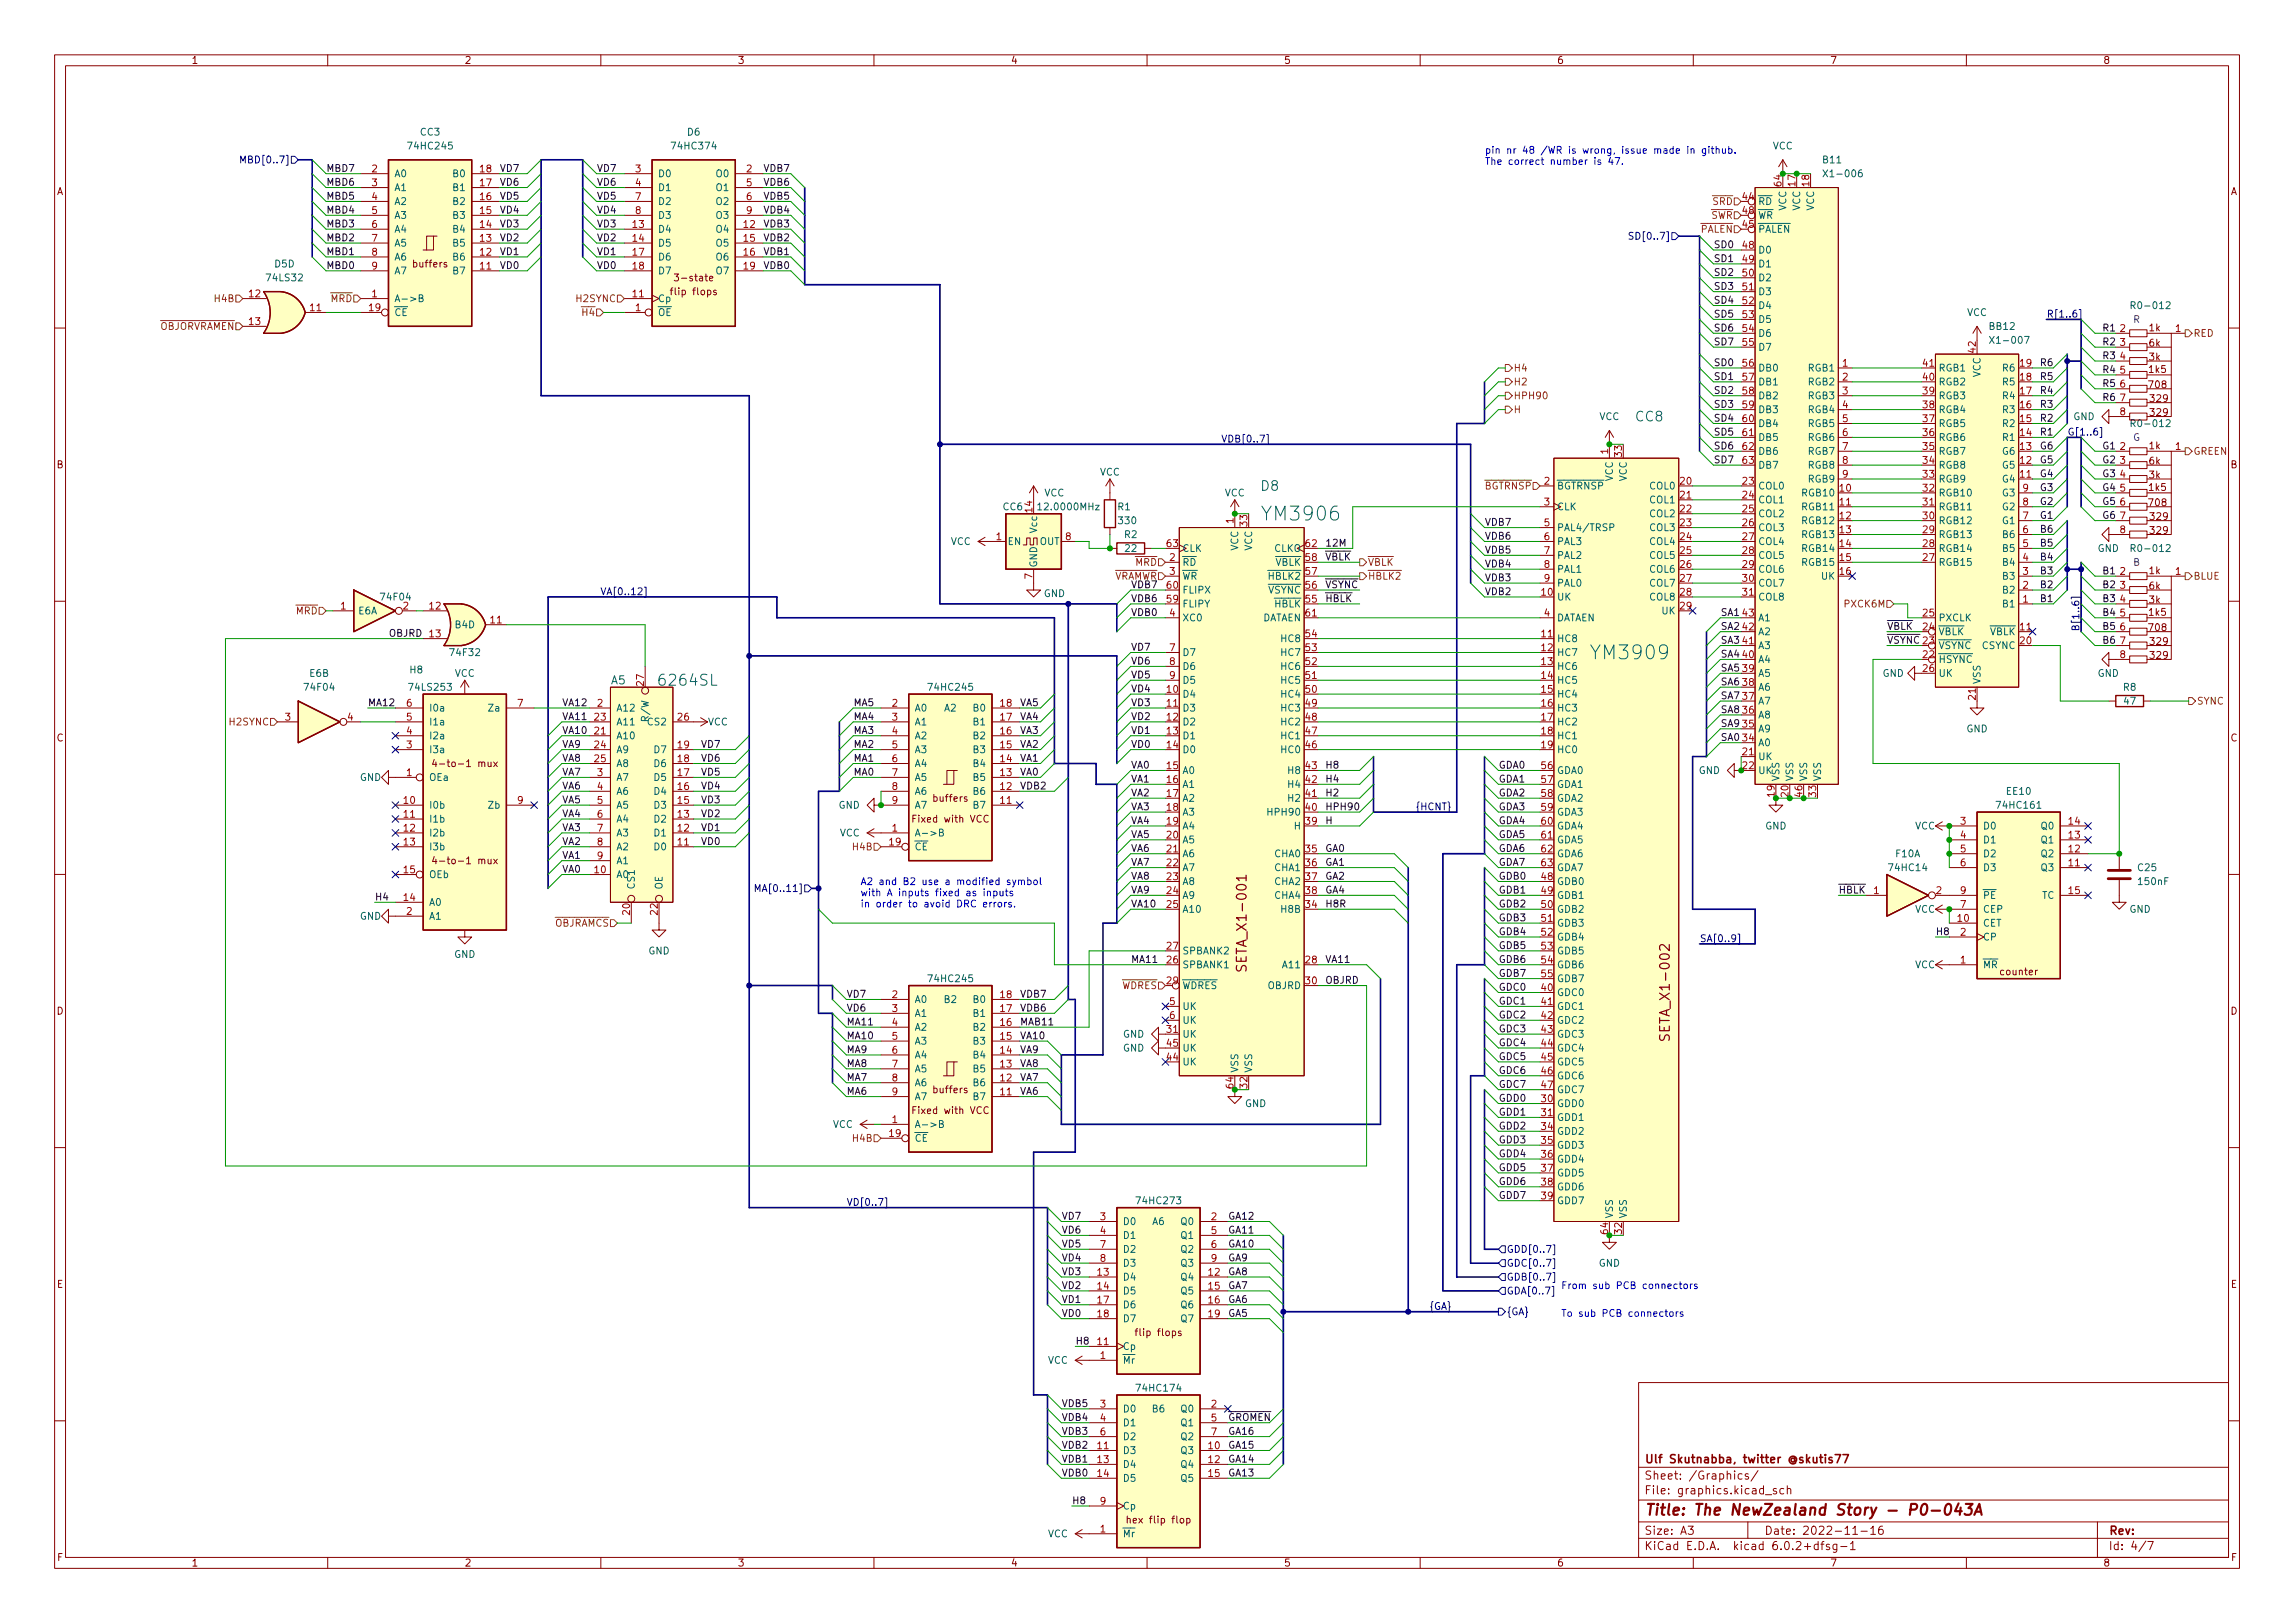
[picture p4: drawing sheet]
<svg xmlns="http://www.w3.org/2000/svg" width="420mm" height="297mm" viewBox="0 0 420 297" stroke-linecap="round" stroke-linejoin="round" font-family="sans-serif">
<defs><g id="words">
<g font-size="3.5" fill="#006464">
<text x="231.6" y="95.3">YM3906</text>
<text x="291.8" y="120.7">YM3909</text>
</g>
<text font-size="2.8" fill="#006464" x="121" y="125.5">6264SL</text>
<text font-size="2.8" fill="#840000" x="301" y="277.3">Title: The NewZealand Story - P0-043A</text>
<g font-size="2.5" fill="#006464">
<text x="299.5" y="77.1">CC8</text>
<text x="230.9" y="89.8">D8</text>
</g>
<g font-size="2.5" fill="#840000">
<text x="228.2" y="176.9" transform="rotate(-90 228.2 176.9)">SETA_X1-001</text>
<text x="305.7" y="189.6" transform="rotate(-90 305.7 189.6)">SETA_X1-002</text>
</g>
<text font-size="2.1" fill="#006464" x="111.9" y="125.2">A5</text>
<g font-size="2.1" fill="#840000">
<text x="301" y="267.8">Ulf Skutnabba, twitter @skutis77</text>
<text x="301" y="273.5">File: graphics.kicad_sch</text>
<text x="301" y="270.8">Sheet: /Graphics/</text>
<text x="301" y="280.9">Size: A3</text>
<text x="323" y="280.9">Date: 2022-11-16</text>
<text x="386" y="280.9">Rev:</text>
<text x="301" y="283.7">KiCad E.D.A. kicad 6.0.2+dfsg-1</text>
<text x="386" y="283.7">Id: 4/7</text>
</g>
<g font-size="1.8" fill="#840000">
<text x="35" y="11.7">1</text>
<text x="85" y="11.7">2</text>
<text x="135" y="11.7">3</text>
<text x="185" y="11.7">4</text>
<text x="235" y="11.7">5</text>
<text x="285" y="11.7">6</text>
<text x="335" y="11.7">7</text>
<text x="385" y="11.7">8</text>
<text x="10.3" y="35.7">A</text>
<text x="408.3" y="35.7">A</text>
<text x="75.7" y="48.9">buffers</text>
<text x="124.1" y="51.5">3-state</text>
<text x="123.3" y="54">flip flops</text>
<text x="393.5" y="60.6">1k</text>
<text x="393.5" y="65.9">3k</text>
<text x="393.5" y="63.4">6k</text>
<text x="393.5" y="68.2">1k5</text>
<text x="393.5" y="71">708</text>
<text x="393.7" y="76.1">329</text>
<text x="393.7" y="73.6">329</text>
<text x="393.5" y="82.2">1k</text>
<text x="10.3" y="85.7">B</text>
<text x="393.5" y="87.5">3k</text>
<text x="393.5" y="85">6k</text>
<text x="393.5" y="89.8">1k5</text>
<text x="408.3" y="85.7">B</text>
<text x="393.5" y="92.6">708</text>
<text x="393.7" y="95.2">329</text>
<text x="393.7" y="97.7">329</text>
<text x="393.5" y="105.1">1k</text>
<text x="393.5" y="107.9">6k</text>
<text x="393.5" y="110.4">3k</text>
<text x="393.5" y="112.7">1k5</text>
<text x="393.5" y="115.5">708</text>
<text x="393.7" y="118">329</text>
<text x="393.7" y="120.6">329</text>
<text x="10.3" y="135.7">C</text>
<text x="408.3" y="135.7">C</text>
<text x="80.6" y="140.4">4-to-1 mux</text>
<text x="171" y="146.7">buffers</text>
<text x="167.6" y="150.5">Fixed with VCC</text>
<text x="80.6" y="158.2">4-to-1 mux</text>
<text x="366.3" y="178.5">counter</text>
<text x="10.3" y="185.7">D</text>
<text x="408.3" y="185.7">D</text>
<text x="167.6" y="203.9">Fixed with VCC</text>
<text x="171" y="200.1">buffers</text>
<text x="10.4" y="235.7">E</text>
<text x="408.4" y="235.7">E</text>
<text x="208.4" y="244.5">flip flops</text>
<text x="207.1" y="278.8">hex flip flop</text>
<text x="10.4" y="285.7">F</text>
<text x="35" y="286.7">1</text>
<text x="85" y="286.7">2</text>
<text x="135" y="286.7">3</text>
<text x="185" y="286.7">4</text>
<text x="235" y="286.7">5</text>
<text x="285" y="286.7">6</text>
<text x="335" y="286.7">7</text>
<text x="385" y="286.7">8</text>
<text x="408.4" y="285.7">F</text>
</g>
<g font-size="1.8" fill="#000084">
<text x="45" y="29.9">MBD[0..7]</text>
<text x="299.3" y="43.9">SD[0..7]</text>
<text x="374.6" y="58.1">R[1..6]</text>
<text x="223.5" y="81">VDB[0..7]</text>
<text x="378.5" y="79.7">G[1..6]</text>
<text x="109.9" y="108.9">VA[0..12]</text>
<text x="380.6" y="115.6" transform="rotate(-90 380.6 115.6)">B[1..6]</text>
<text x="259.1" y="148.3">{HCNT}</text>
<text x="139.3" y="163.2">MA[0..11]</text>
<text x="311.1" y="172.4">SA[0..9]</text>
<text x="154.9" y="220.7">VD[0..7]</text>
<text x="275.8" y="231.8">GDC[0..7]</text>
<text x="275.8" y="229.3">GDD[0..7]</text>
<text x="261.6" y="239.7">{GA}</text>
<text x="275.8" y="236.9">GDA[0..7]</text>
<text x="275.8" y="234.4">GDB[0..7]</text>
<text x="275.8" y="240.7">{GA}</text>
</g>
<g font-size="1.8" fill="#006464">
<text x="75" y="27.3">74HC245</text>
<text x="77" y="24.8">CC3</text>
<text x="123.3" y="27.3">74HC374</text>
<text x="125.9" y="24.8">D6</text>
<text x="324.5" y="27.3">VCC</text>
<text x="333.8" y="29.9">B11</text>
<text x="72.1" y="32.4">A0</text>
<text x="72.1" y="35">A1</text>
<text x="83.1" y="35">B1</text>
<text x="83.1" y="32.4">B0</text>
<text x="120.4" y="32.4">D0</text>
<text x="120.4" y="35">D1</text>
<text x="131.2" y="32.4">O0</text>
<text x="131.2" y="35">O1</text>
<text x="334.5" y="32.4">X1-006</text>
<text x="72.1" y="37.5">A2</text>
<text x="72.1" y="40">A3</text>
<text x="83.1" y="40">B3</text>
<text x="83.1" y="37.5">B2</text>
<text x="120.4" y="37.5">D2</text>
<text x="120.4" y="40">D3</text>
<text x="131.2" y="37.5">O2</text>
<text x="131.2" y="40">O3</text>
<text x="321.8" y="37.5">~{RD}</text>
<text x="321.8" y="40">~{WR}</text>
<text x="327" y="38.6" transform="rotate(-90 327 38.6)">VCC</text>
<text x="329.6" y="38.6" transform="rotate(-90 329.6 38.6)">VCC</text>
<text x="332.1" y="38.6" transform="rotate(-90 332.1 38.6)">VCC</text>
<text x="72.1" y="42.6">A4</text>
<text x="72.1" y="45.1">A5</text>
<text x="72.1" y="47.7">A6</text>
<text x="83.1" y="47.7">B6</text>
<text x="83.1" y="45.1">B5</text>
<text x="83.1" y="42.6">B4</text>
<text x="120.4" y="42.6">D4</text>
<text x="120.4" y="45.1">D5</text>
<text x="120.4" y="47.7">D6</text>
<text x="131.2" y="42.6">O4</text>
<text x="131.2" y="45.1">O5</text>
<text x="131.2" y="47.7">O6</text>
<text x="321.8" y="42.6">~{PALEN}</text>
<text x="321.8" y="46.4">D0</text>
<text x="49" y="51.5">74LS32</text>
<text x="50.3" y="48.9">D5D</text>
<text x="72.1" y="50.2">A7</text>
<text x="83.1" y="50.2">B7</text>
<text x="120.4" y="50.2">D7</text>
<text x="131.2" y="50.2">O7</text>
<text x="321.8" y="48.9">D1</text>
<text x="321.8" y="51.5">D2</text>
<text x="72.1" y="55.3">A-&gt;B</text>
<text x="72.1" y="57.8">~{CE}</text>
<text x="120.4" y="57.8">~{OE}</text>
<text x="120.4" y="55.3">Cp</text>
<text x="321.8" y="54">D3</text>
<text x="321.8" y="56.6">D4</text>
<text x="321.8" y="59.1">D5</text>
<text x="360.1" y="57.8">VCC</text>
<text x="390.8" y="56.6">R0-012</text>
<text x="321.8" y="61.6">D6</text>
<text x="321.8" y="64.2">D7</text>
<text x="364.3" y="60.4">BB12</text>
<text x="365" y="62.9">X1-007</text>
<text x="321.8" y="68">DB0</text>
<text x="321.8" y="70.5">DB1</text>
<text x="331.1" y="68">RGB1</text>
<text x="331.1" y="70.5">RGB2</text>
<text x="354.8" y="70.5">RGB2</text>
<text x="354.8" y="68">RGB1</text>
<text x="362.6" y="69" transform="rotate(-90 362.6 69)">VCC</text>
<text x="366.8" y="70.5">R5</text>
<text x="366.8" y="68">R6</text>
<text x="292.8" y="76.9">VCC</text>
<text x="321.8" y="73.1">DB2</text>
<text x="321.8" y="75.6">DB3</text>
<text x="331.1" y="73.1">RGB3</text>
<text x="331.1" y="75.6">RGB4</text>
<text x="354.8" y="75.6">RGB4</text>
<text x="354.8" y="73.1">RGB3</text>
<text x="366.8" y="75.6">R3</text>
<text x="366.8" y="73.1">R4</text>
<text x="379.6" y="76.9">GND</text>
<text x="321.8" y="78.1">DB4</text>
<text x="321.8" y="80.7">DB5</text>
<text x="321.8" y="83.2">DB6</text>
<text x="331.1" y="78.1">RGB5</text>
<text x="331.1" y="80.7">RGB6</text>
<text x="331.1" y="83.2">RGB7</text>
<text x="354.8" y="83.2">RGB7</text>
<text x="354.8" y="80.7">RGB6</text>
<text x="354.8" y="78.1">RGB5</text>
<text x="366.7" y="83.2">G6</text>
<text x="366.8" y="80.7">R1</text>
<text x="366.8" y="78.1">R2</text>
<text x="390.8" y="78.1">R0-012</text>
<text x="201.3" y="87">VCC</text>
<text x="285" y="89.6">~{BGTRNSP}</text>
<text x="295.3" y="88.1" transform="rotate(-90 295.3 88.1)">VCC</text>
<text x="297.8" y="88.1" transform="rotate(-90 297.8 88.1)">VCC</text>
<text x="302.1" y="89.6">COL0</text>
<text x="321.8" y="89.6">COL0</text>
<text x="321.8" y="85.8">DB7</text>
<text x="331.1" y="85.8">RGB8</text>
<text x="331.1" y="88.3">RGB9</text>
<text x="354.8" y="88.3">RGB9</text>
<text x="354.8" y="85.8">RGB8</text>
<text x="366.7" y="88.3">G4</text>
<text x="366.7" y="85.8">G5</text>
<text x="183.7" y="93.4">CC6</text>
<text x="190.6" y="93.4">12.0000MHz</text>
<text x="191.2" y="90.8">VCC</text>
<text x="204.7" y="93.4">R1</text>
<text x="204.9" y="95.9">330</text>
<text x="224.2" y="90.8">VCC</text>
<text x="285" y="93.4">CLK</text>
<text x="302.1" y="92.1">COL1</text>
<text x="302.1" y="94.7">COL2</text>
<text x="321.8" y="92.1">COL1</text>
<text x="321.8" y="94.7">COL2</text>
<text x="330.1" y="90.8">RGB10</text>
<text x="330.1" y="93.4">RGB11</text>
<text x="330.1" y="95.9">RGB12</text>
<text x="354.8" y="95.9">RGB12</text>
<text x="354.8" y="93.4">RGB11</text>
<text x="354.8" y="90.8">RGB10</text>
<text x="366.7" y="95.9">G1</text>
<text x="366.7" y="93.4">G2</text>
<text x="366.7" y="90.8">G3</text>
<text x="174" y="99.7">VCC</text>
<text x="184.4" y="99.7">EN</text>
<text x="189.9" y="97.4" transform="rotate(-90 189.9 97.4)">Vcc</text>
<text x="190.3" y="99.7">OUT</text>
<text x="205.9" y="98.5">R2</text>
<text x="206" y="101">22</text>
<text x="216.4" y="101">CLK</text>
<text x="226.7" y="100.8" transform="rotate(-90 226.7 100.8)">VCC</text>
<text x="229.2" y="100.8" transform="rotate(-90 229.2 100.8)">VCC</text>
<text x="233.2" y="101">CLKO</text>
<text x="285" y="97.2">PAL4/TRSP</text>
<text x="285" y="99.7">PAL3</text>
<text x="302.1" y="97.2">COL3</text>
<text x="302.1" y="99.7">COL4</text>
<text x="321.8" y="97.2">COL3</text>
<text x="321.8" y="99.7">COL4</text>
<text x="330.1" y="98.5">RGB13</text>
<text x="330.1" y="101">RGB14</text>
<text x="354.8" y="101">RGB14</text>
<text x="354.8" y="98.5">RGB13</text>
<text x="366.8" y="101">B5</text>
<text x="366.8" y="98.5">B6</text>
<text x="384" y="101">GND</text>
<text x="390.8" y="101">R0-012</text>
<text x="189.9" y="103.9" transform="rotate(-90 189.9 103.9)">GND</text>
<text x="216.4" y="103.5">~{RD}</text>
<text x="216.4" y="106.1">~{WR}</text>
<text x="231" y="106.1">~{HBLK2}</text>
<text x="232.1" y="103.5">~{VBLK}</text>
<text x="285" y="102.3">PAL2</text>
<text x="285" y="104.8">PAL1</text>
<text x="285" y="107.4">PAL0</text>
<text x="302.1" y="102.3">COL5</text>
<text x="302.1" y="104.8">COL6</text>
<text x="302.1" y="107.4">COL7</text>
<text x="321.8" y="102.3">COL5</text>
<text x="321.8" y="104.8">COL6</text>
<text x="321.8" y="107.4">COL7</text>
<text x="330.1" y="103.5">RGB15</text>
<text x="333.5" y="106.1">UK</text>
<text x="354.8" y="103.5">RGB15</text>
<text x="366.8" y="106.1">B3</text>
<text x="366.8" y="103.5">B4</text>
<text x="65.6" y="112.4">E6A</text>
<text x="69.9" y="109.9">74F04</text>
<text x="191.1" y="109.3">GND</text>
<text x="216.4" y="113.7">XC0</text>
<text x="216.4" y="111.2">FLIPY</text>
<text x="216.4" y="108.6">FLIPX</text>
<text x="230.8" y="108.6">~{VSYNC}</text>
<text x="230.9" y="113.7">DATAEN</text>
<text x="232" y="111.2">~{HBLK}</text>
<text x="285" y="109.9">UK</text>
<text x="285" y="113.7">DATAEN</text>
<text x="302.1" y="109.9">COL8</text>
<text x="304.3" y="112.4">UK</text>
<text x="321.8" y="109.9">COL8</text>
<text x="321.8" y="113.7">A1</text>
<text x="354.8" y="113.7">PXCLK</text>
<text x="366.8" y="111.2">B1</text>
<text x="366.8" y="108.6">B2</text>
<text x="83.3" y="115">B4D</text>
<text x="234.7" y="117.5">HC8</text>
<text x="285" y="117.5">HC8</text>
<text x="321.8" y="118.8">A3</text>
<text x="321.8" y="116.2">A2</text>
<text x="354.8" y="118.8">~{VSYNC}CSYNC</text>
<text x="354.8" y="116.2">~{VBLK}</text>
<text x="362.9" y="116.2">~{VBLK}</text>
<text x="56.7" y="123.9">E6B</text>
<text x="75.1" y="123.2">H8</text>
<text x="82.6" y="120.1">74F32</text>
<text x="83.2" y="123.9">VCC</text>
<text x="216.4" y="120.1">D7</text>
<text x="216.4" y="122.6">D6</text>
<text x="216.4" y="125.1">D5</text>
<text x="234.7" y="125.1">HC5</text>
<text x="234.7" y="122.6">HC6</text>
<text x="234.7" y="120.1">HC7</text>
<text x="285" y="120.1">HC7</text>
<text x="285" y="122.6">HC6</text>
<text x="285" y="125.1">HC5</text>
<text x="321.8" y="123.9">A5</text>
<text x="321.8" y="121.3">A4</text>
<text x="344.6" y="123.9">GND</text>
<text x="354.8" y="121.3">~{HSYNC}</text>
<text x="354.8" y="123.9">UK</text>
<text x="362.6" y="125.3" transform="rotate(-90 362.6 125.3)">VSS</text>
<text x="384" y="123.9">GND</text>
<text x="55.9" y="126.4">74F04</text>
<text x="75.2" y="126.4">74LS253</text>
<text x="78.5" y="130.2">I0a</text>
<text x="89.6" y="130.2">Za</text>
<text x="112.8" y="130.2">A12</text>
<text x="118.7" y="131.5" transform="rotate(-90 118.7 131.5)">R/W</text>
<text x="167.4" y="130.2">A0</text>
<text x="170.3" y="126.4">74HC245</text>
<text x="172.9" y="130.2">A2</text>
<text x="178.3" y="130.2">B0</text>
<text x="216.4" y="127.7">D4</text>
<text x="216.4" y="130.2">D3</text>
<text x="234.7" y="130.2">HC3</text>
<text x="234.7" y="127.7">HC4</text>
<text x="285" y="127.7">HC4</text>
<text x="285" y="130.2">HC3</text>
<text x="321.8" y="131.5">A8</text>
<text x="321.8" y="128.9">A7</text>
<text x="321.8" y="126.4">A6</text>
<text x="388.8" y="126.4">R8</text>
<text x="388.9" y="128.9">47</text>
<text x="78.5" y="137.8">I3a</text>
<text x="78.5" y="135.3">I2a</text>
<text x="78.5" y="132.8">I1a</text>
<text x="112.8" y="135.3">A10</text>
<text x="112.8" y="132.8">A11</text>
<text x="112.8" y="137.8">A9</text>
<text x="118.7" y="132.8">CS2</text>
<text x="119.9" y="137.8">D7</text>
<text x="129.6" y="132.8">VCC</text>
<text x="167.4" y="132.8">A1</text>
<text x="167.4" y="135.3">A2</text>
<text x="167.4" y="137.8">A3</text>
<text x="178.3" y="137.8">B3</text>
<text x="178.3" y="135.3">B2</text>
<text x="178.3" y="132.8">B1</text>
<text x="216.4" y="132.8">D2</text>
<text x="216.4" y="135.3">D1</text>
<text x="216.4" y="137.8">D0</text>
<text x="234.7" y="137.8">HC0</text>
<text x="234.7" y="135.3">HC1</text>
<text x="234.7" y="132.8">HC2</text>
<text x="285" y="132.8">HC2</text>
<text x="285" y="135.3">HC1</text>
<text x="285" y="137.8">HC0</text>
<text x="321.8" y="136.6">A0</text>
<text x="321.8" y="134">A9</text>
<text x="360" y="134">GND</text>
<text x="65.9" y="142.9">GND</text>
<text x="78.5" y="142.9">OEa</text>
<text x="112.8" y="140.4">A8</text>
<text x="112.8" y="142.9">A7</text>
<text x="119.9" y="142.9">D5</text>
<text x="119.9" y="140.4">D6</text>
<text x="167.4" y="140.4">A4</text>
<text x="167.4" y="142.9">A5</text>
<text x="178.3" y="142.9">B5</text>
<text x="178.3" y="140.4">B4</text>
<text x="216.4" y="141.6">A0</text>
<text x="236" y="141.6">H8</text>
<text x="285" y="141.6">GDA0</text>
<text x="311" y="141.6">GND</text>
<text x="321.8" y="139.1">UK</text>
<text x="321.8" y="141.6">UK</text>
<text x="325.8" y="143" transform="rotate(-90 325.8 143)">VSS</text>
<text x="328.3" y="143" transform="rotate(-90 328.3 143)">VSS</text>
<text x="330.8" y="143" transform="rotate(-90 330.8 143)">VSS</text>
<text x="333.4" y="143" transform="rotate(-90 333.4 143)">VSS</text>
<text x="78.5" y="148">I0b</text>
<text x="89.5" y="148">Zb</text>
<text x="112.8" y="145.5">A6</text>
<text x="112.8" y="148">A5</text>
<text x="119.9" y="148">D3</text>
<text x="119.9" y="145.5">D4</text>
<text x="153.5" y="148">GND</text>
<text x="167.4" y="145.5">A6</text>
<text x="167.4" y="148">A7</text>
<text x="178.3" y="148">B7</text>
<text x="178.3" y="145.5">B6</text>
<text x="216.4" y="144.2">A1</text>
<text x="216.4" y="146.7">A2</text>
<text x="216.4" y="149.3">A3</text>
<text x="232.6" y="149.3">HPH90</text>
<text x="236" y="146.7">H2</text>
<text x="236" y="144.2">H4</text>
<text x="285" y="144.2">GDA1</text>
<text x="285" y="146.7">GDA2</text>
<text x="285" y="149.3">GDA3</text>
<text x="365.8" y="148">74HC161</text>
<text x="367.4" y="145.5">EE10</text>
<text x="78.5" y="150.5">I1b</text>
<text x="78.5" y="153.1">I2b</text>
<text x="78.5" y="155.6">I3b</text>
<text x="112.8" y="150.5">A4</text>
<text x="112.8" y="153.1">A3</text>
<text x="112.8" y="155.6">A2</text>
<text x="119.9" y="155.6">D0</text>
<text x="119.9" y="153.1">D1</text>
<text x="119.9" y="150.5">D2</text>
<text x="153.7" y="153.1">VCC</text>
<text x="167.4" y="153.1">A-&gt;B</text>
<text x="167.4" y="155.6">~{CE}</text>
<text x="216.4" y="151.8">A4</text>
<text x="216.4" y="154.3">A5</text>
<text x="237" y="151.8">H</text>
<text x="285" y="151.8">GDA4</text>
<text x="285" y="154.3">GDA5</text>
<text x="323.2" y="151.8">GND</text>
<text x="350.6" y="151.8">VCC</text>
<text x="363" y="151.8">D0</text>
<text x="363" y="154.3">D1</text>
<text x="373.8" y="154.3">Q1</text>
<text x="373.8" y="151.8">Q0</text>
<text x="78.5" y="160.7">OEb</text>
<text x="112.8" y="160.7">A0</text>
<text x="112.8" y="158.2">A1</text>
<text x="216.4" y="156.9">A6</text>
<text x="216.4" y="159.4">A7</text>
<text x="216.4" y="162">A8</text>
<text x="233.4" y="156.9">CHA0</text>
<text x="233.4" y="159.4">CHA1</text>
<text x="233.4" y="162">CHA2</text>
<text x="285" y="162">GDB0</text>
<text x="285" y="156.9">GDA6</text>
<text x="285" y="159.4">GDA7</text>
<text x="346" y="159.4">74HC14</text>
<text x="347.1" y="156.9">F10A</text>
<text x="363" y="156.9">D2</text>
<text x="363" y="159.4">D3</text>
<text x="373.8" y="159.4">Q3</text>
<text x="373.8" y="156.9">Q2</text>
<text x="391.5" y="159.4">C25</text>
<text x="391.6" y="162">150nF</text>
<text x="78.5" y="165.8">A0</text>
<text x="116.2" y="162.9" transform="rotate(-90 116.2 162.9)">CS1</text>
<text x="121.3" y="162.9" transform="rotate(-90 121.3 162.9)">OE</text>
<text x="216.4" y="164.5">A9</text>
<text x="216.4" y="167">A10</text>
<text x="233.4" y="164.5">CHA4</text>
<text x="234.7" y="167">H8B</text>
<text x="285" y="164.5">GDB1</text>
<text x="285" y="167">GDB2</text>
<text x="350.6" y="167">VCC</text>
<text x="363" y="167">CEP</text>
<text x="363" y="164.5">~{PE}</text>
<text x="373.8" y="164.5">TC</text>
<text x="389.8" y="167">GND</text>
<text x="65.9" y="168.3">GND</text>
<text x="78.5" y="168.3">A1</text>
<text x="285" y="169.6">GDB3</text>
<text x="285" y="172.1">GDB4</text>
<text x="363" y="169.6">CET</text>
<text x="363" y="172.1">CP</text>
<text x="83.1" y="175.3">GND</text>
<text x="118.7" y="174.7">GND</text>
<text x="170.3" y="179.7">74HC245</text>
<text x="216.4" y="177.2">SPBANK1</text>
<text x="216.4" y="174.7">SPBANK2</text>
<text x="235" y="177.2">A11</text>
<text x="285" y="174.7">GDB5</text>
<text x="285" y="177.2">GDB6</text>
<text x="285" y="179.7">GDB7</text>
<text x="350.6" y="177.2">VCC</text>
<text x="363" y="177.2">~{MR}</text>
<text x="167.4" y="183.6">A0</text>
<text x="172.9" y="183.6">B2</text>
<text x="178.3" y="183.6">B0</text>
<text x="216.4" y="181">~{WDRES</text>
<text x="216.4" y="184.8">UK</text>
<text x="232.1" y="181">OBJRD</text>
<text x="285" y="182.3">GDC0</text>
<text x="285" y="184.8">GDC1</text>
<text x="167.4" y="186.1">A1</text>
<text x="167.4" y="188.6">A2</text>
<text x="167.4" y="191.2">A3</text>
<text x="178.3" y="191.2">B3</text>
<text x="178.3" y="188.6">B2</text>
<text x="178.3" y="186.1">B1</text>
<text x="205.6" y="189.9">GND</text>
<text x="216.4" y="189.9">UK</text>
<text x="216.4" y="187.4">UK</text>
<text x="285" y="187.4">GDC2</text>
<text x="285" y="189.9">GDC3</text>
<text x="167.4" y="193.7">A4</text>
<text x="167.4" y="196.3">A5</text>
<text x="178.3" y="196.3">B5</text>
<text x="178.3" y="193.7">B4</text>
<text x="205.6" y="192.4">GND</text>
<text x="216.4" y="195">UK</text>
<text x="216.4" y="192.4">UK</text>
<text x="226.7" y="196.4" transform="rotate(-90 226.7 196.4)">VSS</text>
<text x="229.2" y="196.4" transform="rotate(-90 229.2 196.4)">VSS</text>
<text x="285" y="192.4">GDC4</text>
<text x="285" y="195">GDC5</text>
<text x="285" y="197.5">GDC6</text>
<text x="167.4" y="198.8">A6</text>
<text x="167.4" y="201.3">A7</text>
<text x="178.3" y="201.3">B7</text>
<text x="178.3" y="198.8">B6</text>
<text x="227.9" y="202.6">GND</text>
<text x="285" y="202.6">GDD0</text>
<text x="285" y="200.1">GDC7</text>
<text x="152.4" y="206.4">VCC</text>
<text x="167.4" y="206.4">A-&gt;B</text>
<text x="167.4" y="209">~{CE}</text>
<text x="285" y="205.1">GDD1</text>
<text x="285" y="207.7">GDD2</text>
<text x="285" y="210.2">GDD3</text>
<text x="285" y="212.8">GDD4</text>
<text x="285" y="215.3">GDD5</text>
<text x="208.4" y="220.4">74HC273</text>
<text x="285" y="217.8">GDD6</text>
<text x="285" y="220.4">GDD7</text>
<text x="205.5" y="224.2">D0</text>
<text x="205.5" y="226.7">D1</text>
<text x="211" y="224.2">A6</text>
<text x="216.3" y="224.2">Q0</text>
<text x="216.3" y="226.7">Q1</text>
<text x="295.3" y="223" transform="rotate(-90 295.3 223)">VSS</text>
<text x="297.8" y="223" transform="rotate(-90 297.8 223)">VSS</text>
<text x="205.5" y="229.3">D2</text>
<text x="205.5" y="231.8">D3</text>
<text x="216.3" y="229.3">Q2</text>
<text x="216.3" y="231.8">Q3</text>
<text x="292.7" y="231.8">GND</text>
<text x="205.5" y="234.4">D4</text>
<text x="205.5" y="236.9">D5</text>
<text x="205.5" y="239.4">D6</text>
<text x="216.3" y="234.4">Q4</text>
<text x="216.3" y="236.9">Q5</text>
<text x="216.3" y="239.4">Q6</text>
<text x="205.5" y="242">D7</text>
<text x="216.3" y="242">Q7</text>
<text x="191.8" y="249.6">VCC</text>
<text x="205.5" y="249.6">~{Mr}</text>
<text x="205.5" y="247.1">Cp</text>
<text x="208.4" y="254.7">74HC174</text>
<text x="205.5" y="258.5">D0</text>
<text x="205.5" y="261">D1</text>
<text x="205.5" y="263.6">D2</text>
<text x="211" y="258.5">B6</text>
<text x="216.3" y="258.5">Q0</text>
<text x="216.3" y="261">Q1</text>
<text x="216.3" y="263.6">Q2</text>
<text x="205.5" y="266.1">D3</text>
<text x="205.5" y="268.6">D4</text>
<text x="216.3" y="266.1">Q3</text>
<text x="216.3" y="268.6">Q4</text>
<text x="205.5" y="271.2">D5</text>
<text x="216.3" y="271.2">Q5</text>
<text x="191.8" y="281.3">VCC</text>
<text x="205.5" y="281.3">~{Mr}</text>
<text x="205.5" y="276.3">Cp</text>
</g>
<g font-size="1.8" fill="#0000c2">
<text x="271.8" y="28.1">pin nr 48 /WR is wrong, issue made in github.</text>
<text x="271.8" y="30.2">The correct number is 47.</text>
<text x="157.5" y="162">A2 and B2 use a modified symbol</text>
<text x="157.5" y="164">with A inputs fixed as inputs</text>
<text x="157.5" y="166.1">in order to avoid DRC errors.</text>
<text x="285.8" y="235.9">From sub PCB connectors</text>
<text x="285.8" y="241">To sub PCB connectors</text>
</g>
<g font-size="1.8" fill="#0f0f0f">
<text x="59.7" y="31.4">MBD7</text>
<text x="59.7" y="34">MBD6</text>
<text x="91.4" y="31.4">VD7</text>
<text x="91.4" y="34">VD6</text>
<text x="109.2" y="31.4">VD7</text>
<text x="109.2" y="34">VD6</text>
<text x="139.7" y="34">VDB6</text>
<text x="139.7" y="31.4">VDB7</text>
<text x="59.7" y="36.5">MBD5</text>
<text x="59.7" y="39.1">MBD4</text>
<text x="59.7" y="41.6">MBD3</text>
<text x="91.4" y="41.6">VD3</text>
<text x="91.4" y="36.5">VD5</text>
<text x="91.4" y="39.1">VD4</text>
<text x="109.2" y="36.5">VD5</text>
<text x="109.2" y="41.6">VD3</text>
<text x="109.2" y="39.1">VD4</text>
<text x="139.7" y="39.1">VDB4</text>
<text x="139.7" y="41.6">VDB3</text>
<text x="139.7" y="36.5">VDB5</text>
<text x="59.7" y="46.7">MBD1</text>
<text x="59.7" y="44.1">MBD2</text>
<text x="91.4" y="46.7">VD1</text>
<text x="91.4" y="44.1">VD2</text>
<text x="109.2" y="46.7">VD1</text>
<text x="109.2" y="44.1">VD2</text>
<text x="139.7" y="46.7">VDB1</text>
<text x="139.7" y="44.1">VDB2</text>
<text x="313.7" y="47.9">SD1</text>
<text x="313.7" y="45.4">SD0</text>
<text x="59.7" y="49.2">MBD0</text>
<text x="91.4" y="49.2">VD0</text>
<text x="109.2" y="49.2">VD0</text>
<text x="139.7" y="49.2">VDB0</text>
<text x="313.7" y="50.5">SD2</text>
<text x="313.7" y="53">SD3</text>
<text x="313.7" y="58.1">SD5</text>
<text x="313.7" y="55.6">SD4</text>
<text x="313.7" y="63.2">SD7</text>
<text x="313.7" y="60.6">SD6</text>
<text x="384.8" y="63.2">R2</text>
<text x="384.8" y="60.6">R1</text>
<text x="384.8" y="65.7">R3</text>
<text x="313.7" y="67">SD0</text>
<text x="313.7" y="69.5">SD1</text>
<text x="373.4" y="67">R6</text>
<text x="373.4" y="69.5">R5</text>
<text x="384.8" y="70.8">R5</text>
<text x="384.8" y="68.3">R4</text>
<text x="313.7" y="77.2">SD4</text>
<text x="313.7" y="72.1">SD2</text>
<text x="313.7" y="74.6">SD3</text>
<text x="373.4" y="74.6">R3</text>
<text x="373.4" y="77.2">R2</text>
<text x="373.4" y="72.1">R4</text>
<text x="384.8" y="73.3">R6</text>
<text x="313.7" y="82.2">SD6</text>
<text x="313.7" y="79.7">SD5</text>
<text x="373.4" y="82.2">G6</text>
<text x="373.4" y="79.7">R1</text>
<text x="384.8" y="82.2">G1</text>
<text x="313.7" y="84.8">SD7</text>
<text x="373.4" y="89.9">G3</text>
<text x="373.4" y="87.3">G4</text>
<text x="373.4" y="84.8">G5</text>
<text x="384.8" y="84.8">G2</text>
<text x="384.8" y="87.3">G3</text>
<text x="384.8" y="89.9">G4</text>
<text x="373.4" y="92.4">G2</text>
<text x="373.4" y="94.9">G1</text>
<text x="384.8" y="94.9">G6</text>
<text x="384.8" y="92.4">G5</text>
<text x="242.6" y="100">12M</text>
<text x="271.8" y="96.2">VDB7</text>
<text x="271.8" y="98.7">VDB6</text>
<text x="271.8" y="101.3">VDB5</text>
<text x="373.4" y="100">B5</text>
<text x="373.4" y="97.5">B6</text>
<text x="207" y="107.6">VDB7</text>
<text x="242.6" y="107.6">~{VSYNC}</text>
<text x="242.6" y="102.6">~{VBLK}</text>
<text x="271.8" y="103.8">VDB4</text>
<text x="271.8" y="106.4">VDB3</text>
<text x="373.4" y="107.6">B2</text>
<text x="373.4" y="102.6">B4</text>
<text x="373.4" y="105.1">B3</text>
<text x="384.8" y="105.1">B1</text>
<text x="384.8" y="107.6">B2</text>
<text x="207" y="112.7">VDB0</text>
<text x="207" y="110.2">VDB6</text>
<text x="242.6" y="110.2">~{HBLK}</text>
<text x="271.8" y="108.9">VDB2</text>
<text x="315" y="112.7">SA1</text>
<text x="373.4" y="110.2">B1</text>
<text x="384.8" y="112.7">B4</text>
<text x="384.8" y="110.2">B3</text>
<text x="71.1" y="116.5">OBJRD</text>
<text x="207" y="119.1">VD7</text>
<text x="315" y="117.8">SA3</text>
<text x="315" y="115.3">SA2</text>
<text x="345.4" y="117.8">~{VSYNC}</text>
<text x="345.4" y="115.3">~{VBLK}24</text>
<text x="384.8" y="117.8">B6</text>
<text x="384.8" y="115.3">B5</text>
<text x="207" y="121.6">VD6</text>
<text x="207" y="124.1">VD5</text>
<text x="315" y="120.3">SA4</text>
<text x="315" y="122.9">SA5</text>
<text x="315" y="125.4">SA6</text>
<text x="67.3" y="129.2">MA12</text>
<text x="102.9" y="131.8">VA11</text>
<text x="102.9" y="129.2">VA12</text>
<text x="156.2" y="131.8">MA4</text>
<text x="156.2" y="129.2">MA5</text>
<text x="186.7" y="129.2">VA5</text>
<text x="186.7" y="131.8">VA4</text>
<text x="207" y="131.8">VD2</text>
<text x="207" y="126.7">VD4</text>
<text x="207" y="129.2">VD3</text>
<text x="315" y="128">SA7</text>
<text x="315" y="130.5">SA8</text>
<text x="102.9" y="134.3">VA10</text>
<text x="102.9" y="136.8">VA9</text>
<text x="128.3" y="136.8">VD7</text>
<text x="156.2" y="134.3">MA3</text>
<text x="156.2" y="136.8">MA2</text>
<text x="186.7" y="134.3">VA3</text>
<text x="186.7" y="136.8">VA2</text>
<text x="207" y="136.8">VD0</text>
<text x="207" y="134.3">VD1</text>
<text x="315" y="135.6">SA0</text>
<text x="315" y="133">SA9</text>
<text x="102.9" y="141.9">VA7</text>
<text x="102.9" y="139.4">VA8</text>
<text x="128.3" y="141.9">VD5</text>
<text x="128.3" y="139.4">VD6</text>
<text x="156.2" y="141.9">MA0</text>
<text x="156.2" y="139.4">MA1</text>
<text x="186.7" y="139.4">VA1</text>
<text x="186.7" y="141.9">VA0</text>
<text x="207" y="140.7">VA0</text>
<text x="207" y="143.2">VA1</text>
<text x="242.6" y="140.7">H8</text>
<text x="242.6" y="143.2">H4</text>
<text x="274.3" y="140.7">GDA0</text>
<text x="274.3" y="143.2">GDA1</text>
<text x="102.9" y="147">VA5</text>
<text x="102.9" y="144.5">VA6</text>
<text x="102.9" y="149.5">VA4</text>
<text x="128.3" y="147">VD3</text>
<text x="128.3" y="144.5">VD4</text>
<text x="128.3" y="149.5">VD2</text>
<text x="186.7" y="144.5">VDB2</text>
<text x="207" y="145.7">VA2</text>
<text x="207" y="148.3">VA3</text>
<text x="242.6" y="148.3">HPH90</text>
<text x="242.6" y="145.7">H2</text>
<text x="274.3" y="148.3">GDA3</text>
<text x="274.3" y="145.7">GDA2</text>
<text x="102.9" y="154.6">VA2</text>
<text x="102.9" y="152.1">VA3</text>
<text x="128.3" y="154.6">VD0</text>
<text x="128.3" y="152.1">VD1</text>
<text x="207" y="155.9">VA6</text>
<text x="207" y="153.4">VA5</text>
<text x="207" y="150.8">VA4</text>
<text x="242.6" y="150.8">H</text>
<text x="242.6" y="155.9">GA0</text>
<text x="274.3" y="155.9">GDA6</text>
<text x="274.3" y="153.4">GDA5</text>
<text x="274.3" y="150.8">GDA4</text>
<text x="102.9" y="157.2">VA1</text>
<text x="102.9" y="159.7">VA0</text>
<text x="207" y="158.4">VA7</text>
<text x="207" y="161">VA8</text>
<text x="242.6" y="158.4">GA1</text>
<text x="242.6" y="161">GA2</text>
<text x="274.3" y="158.4">GDA7</text>
<text x="274.3" y="161">GDB0</text>
<text x="68.6" y="164.8">H4</text>
<text x="207" y="166.1">VA10</text>
<text x="207" y="163.5">VA9</text>
<text x="242.6" y="163.5">GA4</text>
<text x="242.6" y="166.1">H8R</text>
<text x="274.3" y="163.5">GDB1</text>
<text x="274.3" y="166.1">GDB2</text>
<text x="336.5" y="163.5">~{HBLK}1</text>
<text x="274.3" y="173.7">GDB5</text>
<text x="274.3" y="168.6">GDB3</text>
<text x="274.3" y="171.1">GDB4</text>
<text x="207" y="176.2">MA11</text>
<text x="242.6" y="176.2">VA11</text>
<text x="274.3" y="176.2">GDB6</text>
<text x="274.3" y="178.8">GDB7</text>
<text x="154.9" y="185.1">VD6</text>
<text x="154.9" y="182.6">VD7</text>
<text x="186.7" y="182.6">VDB7</text>
<text x="186.7" y="185.1">VDB6</text>
<text x="242.6" y="180">OBJRD</text>
<text x="274.3" y="183.8">GDC1</text>
<text x="274.3" y="181.3">GDC0</text>
<text x="154.9" y="190.2">MA10</text>
<text x="154.9" y="187.6">MA11</text>
<text x="186.7" y="190.2">VA10</text>
<text x="186.7" y="187.6">MAB11</text>
<text x="274.3" y="191.5">GDC4</text>
<text x="274.3" y="186.4">GDC2</text>
<text x="274.3" y="188.9">GDC3</text>
<text x="154.9" y="192.7">MA9</text>
<text x="154.9" y="197.8">MA7</text>
<text x="154.9" y="195.3">MA8</text>
<text x="186.7" y="192.7">VA9</text>
<text x="186.7" y="195.3">VA8</text>
<text x="186.7" y="197.8">VA7</text>
<text x="274.3" y="194">GDC5</text>
<text x="274.3" y="196.5">GDC6</text>
<text x="154.9" y="200.3">MA6</text>
<text x="186.7" y="200.3">VA6</text>
<text x="274.3" y="201.6">GDD0</text>
<text x="274.3" y="199.1">GDC7</text>
<text x="274.3" y="204.2">GDD1</text>
<text x="274.3" y="206.7">GDD2</text>
<text x="274.3" y="209.2">GDD3</text>
<text x="274.3" y="214.3">GDD5</text>
<text x="274.3" y="211.8">GDD4</text>
<text x="274.3" y="216.9">GDD6</text>
<text x="274.3" y="219.4">GDD7</text>
<text x="194.3" y="225.7">VD6</text>
<text x="194.3" y="223.2">VD7</text>
<text x="224.8" y="223.2">GA12</text>
<text x="224.8" y="225.7">GA11</text>
<text x="194.3" y="233.4">VD3</text>
<text x="194.3" y="230.8">VD4</text>
<text x="194.3" y="228.3">VD5</text>
<text x="224.8" y="228.3">GA10</text>
<text x="224.8" y="230.8">GA9</text>
<text x="224.8" y="233.4">GA8</text>
<text x="194.3" y="235.9">VD2</text>
<text x="194.3" y="238.4">VD1</text>
<text x="224.8" y="238.4">GA6</text>
<text x="224.8" y="235.9">GA7</text>
<text x="194.3" y="241">VD0</text>
<text x="224.8" y="241">GA5</text>
<text x="194.3" y="257.5">VDB5</text>
<text x="194.3" y="260">VDB4</text>
<text x="194.3" y="262.6">VDB3</text>
<text x="224.8" y="260">~{GROMEN}</text>
<text x="224.8" y="262.6">GA16</text>
<text x="194.3" y="267.7">VDB1</text>
<text x="194.3" y="265.1">VDB2</text>
<text x="224.8" y="267.7">GA14</text>
<text x="224.8" y="265.1">GA15</text>
<text x="194.3" y="270.2">VDB0</text>
<text x="196.2" y="275.3">H8</text>
<text x="224.8" y="270.2">GA13</text>
</g>
<g font-size="1.8" fill="#a90000">
<text x="68.1" y="31.5">2</text>
<text x="68.1" y="34.1">3</text>
<text x="87.9" y="34.1">17</text>
<text x="87.9" y="31.5">18</text>
<text x="116.3" y="31.5">3</text>
<text x="116.3" y="34.1">4</text>
<text x="136.7" y="31.5">2</text>
<text x="136.7" y="34.1">5</text>
<text x="326.1" y="34" transform="rotate(-90 326.1 34)">64</text>
<text x="328.7" y="34" transform="rotate(-90 328.7 34)">17</text>
<text x="331.2" y="34" transform="rotate(-90 331.2 34)">18</text>
<text x="68.1" y="36.6">4</text>
<text x="68.1" y="39.2">5</text>
<text x="68.1" y="41.7">6</text>
<text x="87.9" y="41.7">14</text>
<text x="87.9" y="39.2">15</text>
<text x="87.9" y="36.6">16</text>
<text x="115.9" y="41.7">13</text>
<text x="116.3" y="36.6">7</text>
<text x="116.3" y="39.2">8</text>
<text x="136.2" y="41.7">12</text>
<text x="136.7" y="36.6">6</text>
<text x="136.7" y="39.2">9</text>
<text x="319.1" y="36.6">44</text>
<text x="319.1" y="41.7">45</text>
<text x="319.1" y="39.2">48</text>
<text x="68.1" y="44.2">7</text>
<text x="68.1" y="46.8">8</text>
<text x="87.9" y="46.8">12</text>
<text x="87.9" y="44.2">13</text>
<text x="115.9" y="44.2">14</text>
<text x="115.9" y="46.8">17</text>
<text x="136.2" y="44.2">15</text>
<text x="136.2" y="46.8">16</text>
<text x="319.1" y="45.5">48</text>
<text x="68.1" y="49.3">9</text>
<text x="87.9" y="49.3">11</text>
<text x="115.9" y="49.3">18</text>
<text x="136.2" y="49.3">19</text>
<text x="319.1" y="48">49</text>
<text x="319.1" y="50.6">50</text>
<text x="319.1" y="53.1">51</text>
<text x="45.6" y="54.4">12</text>
<text x="45.6" y="59.5">13</text>
<text x="56.8" y="56.9">11</text>
<text x="67.6" y="56.9">19</text>
<text x="68.1" y="54.4">1</text>
<text x="115.9" y="54.4">11</text>
<text x="116.3" y="56.9">1</text>
<text x="319.1" y="55.7">52</text>
<text x="319.1" y="58.2">53</text>
<text x="319.1" y="60.7">54</text>
<text x="319.1" y="63.3">55</text>
<text x="361.7" y="64.5" transform="rotate(-90 361.7 64.5)">42</text>
<text x="388.1" y="60.7">2</text>
<text x="388.1" y="63.3">3</text>
<text x="388.1" y="65.8">4</text>
<text x="398.3" y="60.7">1</text>
<text x="319.1" y="67.1">56</text>
<text x="319.1" y="69.6">57</text>
<text x="337.3" y="67.1">1</text>
<text x="337.3" y="69.6">2</text>
<text x="352.1" y="69.6">40</text>
<text x="352.1" y="67.1">41</text>
<text x="369.9" y="69.6">18</text>
<text x="369.9" y="67.1">19</text>
<text x="388.1" y="68.4">5</text>
<text x="388.1" y="70.9">6</text>
<text x="319.1" y="72.2">58</text>
<text x="319.1" y="74.7">59</text>
<text x="319.1" y="77.3">60</text>
<text x="337.3" y="72.2">3</text>
<text x="337.3" y="74.7">4</text>
<text x="337.3" y="77.3">5</text>
<text x="352.1" y="77.3">37</text>
<text x="352.1" y="74.7">38</text>
<text x="352.1" y="72.2">39</text>
<text x="369.9" y="77.3">15</text>
<text x="369.9" y="74.7">16</text>
<text x="369.9" y="72.2">17</text>
<text x="388.1" y="73.4">7</text>
<text x="388.1" y="76">8</text>
<text x="294.4" y="83.1" transform="rotate(-90 294.4 83.1)">1</text>
<text x="296.9" y="83.6" transform="rotate(-90 296.9 83.6)">33</text>
<text x="319.1" y="79.8">61</text>
<text x="319.1" y="82.3">62</text>
<text x="337.3" y="79.8">6</text>
<text x="337.3" y="82.3">7</text>
<text x="352.1" y="82.3">35</text>
<text x="352.1" y="79.8">36</text>
<text x="369.9" y="82.3">13</text>
<text x="369.9" y="79.8">14</text>
<text x="388.1" y="82.3">2</text>
<text x="398.3" y="82.3">1</text>
<text x="282.7" y="88.7">2</text>
<text x="307.6" y="88.7">20</text>
<text x="319.1" y="88.7">23</text>
<text x="319.1" y="84.9">63</text>
<text x="336.8" y="90">10</text>
<text x="337.3" y="84.9">8</text>
<text x="337.3" y="87.4">9</text>
<text x="352.1" y="90">32</text>
<text x="352.1" y="87.4">33</text>
<text x="352.1" y="84.9">34</text>
<text x="369.9" y="87.4">11</text>
<text x="369.9" y="84.9">12</text>
<text x="370.3" y="90">9</text>
<text x="388.1" y="84.9">3</text>
<text x="388.1" y="87.4">4</text>
<text x="388.1" y="90">5</text>
<text x="189" y="93.7" transform="rotate(-90 189 93.7)">14</text>
<text x="225.8" y="95.8" transform="rotate(-90 225.8 95.8)">1</text>
<text x="282.7" y="92.5">3</text>
<text x="307.6" y="91.2">21</text>
<text x="307.6" y="93.8">22</text>
<text x="319.1" y="91.2">24</text>
<text x="319.1" y="93.8">25</text>
<text x="336.8" y="92.5">11</text>
<text x="336.8" y="95">12</text>
<text x="352.1" y="95">30</text>
<text x="352.1" y="92.5">31</text>
<text x="370.3" y="95">7</text>
<text x="370.3" y="92.5">8</text>
<text x="388.1" y="92.5">6</text>
<text x="388.1" y="95">7</text>
<text x="182.4" y="98.8">1</text>
<text x="195.1" y="98.8">8</text>
<text x="213.6" y="100.1">63</text>
<text x="228.3" y="96.3" transform="rotate(-90 228.3 96.3)">33</text>
<text x="239" y="100.1">62</text>
<text x="282.7" y="96.3">5</text>
<text x="282.7" y="98.8">6</text>
<text x="282.7" y="101.4">7</text>
<text x="307.6" y="96.3">23</text>
<text x="307.6" y="98.8">24</text>
<text x="307.6" y="101.4">25</text>
<text x="319.1" y="96.3">26</text>
<text x="319.1" y="98.8">27</text>
<text x="319.1" y="101.4">28</text>
<text x="336.8" y="97.6">13</text>
<text x="336.8" y="100.1">14</text>
<text x="352.1" y="100.1">28</text>
<text x="352.1" y="97.6">29</text>
<text x="370.3" y="100.1">5</text>
<text x="370.3" y="97.6">6</text>
<text x="388.1" y="97.6">8</text>
<text x="189" y="105.9" transform="rotate(-90 189 105.9)">7</text>
<text x="213.6" y="107.7">60</text>
<text x="214.1" y="102.7">2</text>
<text x="214.1" y="105.2">3</text>
<text x="239" y="107.7">56</text>
<text x="239" y="105.2">57</text>
<text x="239" y="102.7">58</text>
<text x="282.7" y="103.9">8</text>
<text x="282.7" y="106.5">9</text>
<text x="307.6" y="103.9">26</text>
<text x="307.6" y="106.5">27</text>
<text x="319.1" y="103.9">29</text>
<text x="319.1" y="106.5">30</text>
<text x="336.8" y="102.7">15</text>
<text x="336.8" y="105.2">16</text>
<text x="352.1" y="102.7">27</text>
<text x="370.3" y="107.7">2</text>
<text x="370.3" y="105.2">3</text>
<text x="370.3" y="102.7">4</text>
<text x="388.1" y="105.2">2</text>
<text x="388.1" y="107.7">3</text>
<text x="398.3" y="105.2">1</text>
<text x="62.4" y="111.5">1</text>
<text x="73.8" y="111.5">2</text>
<text x="78.6" y="111.5">12</text>
<text x="213.6" y="110.3">59</text>
<text x="214.1" y="112.8">4</text>
<text x="239" y="110.3">55</text>
<text x="239" y="112.8">61</text>
<text x="282.2" y="109">10</text>
<text x="282.7" y="112.8">4</text>
<text x="307.6" y="109">28</text>
<text x="307.6" y="111.5">29</text>
<text x="319.1" y="109">31</text>
<text x="319.1" y="112.8">43</text>
<text x="352.1" y="112.8">25</text>
<text x="370.3" y="110.3">1</text>
<text x="388.1" y="110.3">4</text>
<text x="388.1" y="112.8">5</text>
<text x="78.6" y="116.6">13</text>
<text x="89.8" y="114.1">11</text>
<text x="214.1" y="119.2">7</text>
<text x="239" y="119.2">53</text>
<text x="239" y="116.6">54</text>
<text x="282.2" y="116.6">11</text>
<text x="282.2" y="119.2">12</text>
<text x="319.1" y="117.9">41</text>
<text x="319.1" y="115.4">42</text>
<text x="352.1" y="117.9">23</text>
<text x="369.9" y="115.4">11</text>
<text x="369.9" y="117.9">20</text>
<text x="388.1" y="115.4">6</text>
<text x="388.1" y="117.9">7</text>
<text x="117.9" y="125.5" transform="rotate(-90 117.9 125.5)">27</text>
<text x="214.1" y="121.7">8</text>
<text x="214.1" y="124.2">9</text>
<text x="239" y="124.2">51</text>
<text x="239" y="121.7">52</text>
<text x="282.2" y="121.7">13</text>
<text x="282.2" y="124.2">14</text>
<text x="319.1" y="125.5">38</text>
<text x="319.1" y="123">39</text>
<text x="319.1" y="120.4">40</text>
<text x="352.1" y="120.4">22</text>
<text x="352.1" y="123">26</text>
<text x="388.1" y="120.4">8</text>
<text x="52.2" y="131.9">3</text>
<text x="63.6" y="131.9">4</text>
<text x="74.4" y="131.9">5</text>
<text x="74.4" y="129.3">6</text>
<text x="94.8" y="129.3">7</text>
<text x="108.9" y="131.9">23</text>
<text x="109.4" y="129.3">2</text>
<text x="124.1" y="131.9">26</text>
<text x="163.3" y="129.3">2</text>
<text x="163.3" y="131.9">3</text>
<text x="183.2" y="131.9">17</text>
<text x="183.2" y="129.3">18</text>
<text x="213.6" y="126.8">10</text>
<text x="213.6" y="129.3">11</text>
<text x="213.6" y="131.9">12</text>
<text x="239" y="131.9">48</text>
<text x="239" y="129.3">49</text>
<text x="239" y="126.8">50</text>
<text x="282.2" y="126.8">15</text>
<text x="282.2" y="129.3">16</text>
<text x="282.2" y="131.9">17</text>
<text x="319.1" y="130.6">36</text>
<text x="319.1" y="128.1">37</text>
<text x="361.7" y="128" transform="rotate(-90 361.7 128)">21</text>
<text x="74.4" y="136.9">3</text>
<text x="74.4" y="134.4">4</text>
<text x="108.9" y="134.4">21</text>
<text x="108.9" y="136.9">24</text>
<text x="124.1" y="136.9">19</text>
<text x="163.3" y="134.4">4</text>
<text x="163.3" y="136.9">5</text>
<text x="183.2" y="136.9">15</text>
<text x="183.2" y="134.4">16</text>
<text x="213.6" y="134.4">13</text>
<text x="213.6" y="136.9">14</text>
<text x="239" y="136.9">46</text>
<text x="239" y="134.4">47</text>
<text x="282.2" y="134.4">18</text>
<text x="282.2" y="136.9">19</text>
<text x="319.1" y="135.7">34</text>
<text x="319.1" y="133.1">35</text>
<text x="74.4" y="142">1</text>
<text x="108.9" y="139.5">25</text>
<text x="109.4" y="142">3</text>
<text x="124.1" y="142">17</text>
<text x="124.1" y="139.5">18</text>
<text x="163.3" y="139.5">6</text>
<text x="163.3" y="142">7</text>
<text x="183.2" y="142">13</text>
<text x="183.2" y="139.5">14</text>
<text x="213.6" y="140.8">15</text>
<text x="213.6" y="143.3">16</text>
<text x="239" y="143.3">42</text>
<text x="239" y="140.8">43</text>
<text x="282.2" y="140.8">56</text>
<text x="282.2" y="143.3">57</text>
<text x="319.1" y="138.2">21</text>
<text x="319.1" y="140.8">22</text>
<text x="73.9" y="147.1">10</text>
<text x="73.9" y="149.6">11</text>
<text x="94.8" y="147.1">9</text>
<text x="109.4" y="144.6">4</text>
<text x="109.4" y="147.1">5</text>
<text x="109.4" y="149.6">6</text>
<text x="124.1" y="149.6">13</text>
<text x="124.1" y="147.1">15</text>
<text x="124.1" y="144.6">16</text>
<text x="163.3" y="144.6">8</text>
<text x="163.3" y="147.1">9</text>
<text x="183.2" y="147.1">11</text>
<text x="183.2" y="144.6">12</text>
<text x="213.6" y="145.8">17</text>
<text x="213.6" y="148.4">18</text>
<text x="239" y="148.4">40</text>
<text x="239" y="145.8">41</text>
<text x="282.2" y="145.8">58</text>
<text x="282.2" y="148.4">59</text>
<text x="324.9" y="145.8" transform="rotate(-90 324.9 145.8)">19</text>
<text x="327.4" y="145.8" transform="rotate(-90 327.4 145.8)">20</text>
<text x="329.9" y="145.8" transform="rotate(-90 329.9 145.8)">46</text>
<text x="332.5" y="145.8" transform="rotate(-90 332.5 145.8)">33</text>
<text x="73.9" y="152.2">12</text>
<text x="73.9" y="154.7">13</text>
<text x="109.4" y="152.2">7</text>
<text x="109.4" y="154.7">8</text>
<text x="124.1" y="154.7">11</text>
<text x="124.1" y="152.2">12</text>
<text x="162.8" y="154.7">19</text>
<text x="163.3" y="152.2">1</text>
<text x="213.6" y="150.9">19</text>
<text x="213.6" y="153.5">20</text>
<text x="213.6" y="156">21</text>
<text x="239" y="156">35</text>
<text x="239" y="150.9">39</text>
<text x="282.2" y="150.9">60</text>
<text x="282.2" y="153.5">61</text>
<text x="282.2" y="156">62</text>
<text x="358.9" y="150.9">3</text>
<text x="358.9" y="153.5">4</text>
<text x="358.9" y="156">5</text>
<text x="378.7" y="156">12</text>
<text x="378.7" y="153.5">13</text>
<text x="378.7" y="150.9">14</text>
<text x="73.9" y="159.8">15</text>
<text x="108.9" y="159.8">10</text>
<text x="109.4" y="157.3">9</text>
<text x="213.6" y="158.5">22</text>
<text x="213.6" y="161.1">23</text>
<text x="239" y="158.5">36</text>
<text x="239" y="161.1">37</text>
<text x="282.2" y="161.1">48</text>
<text x="282.2" y="158.5">63</text>
<text x="358.9" y="158.5">6</text>
<text x="378.7" y="158.5">11</text>
<text x="73.9" y="164.9">14</text>
<text x="74.4" y="167.4">2</text>
<text x="115.3" y="167.4" transform="rotate(-90 115.3 167.4)">20</text>
<text x="120.4" y="167.4" transform="rotate(-90 120.4 167.4)">22</text>
<text x="213.6" y="163.6">24</text>
<text x="213.6" y="166.2">25</text>
<text x="239" y="166.2">34</text>
<text x="239" y="163.6">38</text>
<text x="282.2" y="163.6">49</text>
<text x="282.2" y="166.2">50</text>
<text x="354.5" y="163.6">2</text>
<text x="358.9" y="166.2">7</text>
<text x="358.9" y="163.6">9</text>
<text x="378.7" y="163.6">15</text>
<text x="213.6" y="173.8">27</text>
<text x="282.2" y="168.7">51</text>
<text x="282.2" y="171.2">52</text>
<text x="282.2" y="173.8">53</text>
<text x="358.4" y="168.7">10</text>
<text x="358.9" y="171.2">2</text>
<text x="213.6" y="176.3">26</text>
<text x="239" y="176.3">28</text>
<text x="282.2" y="176.3">54</text>
<text x="282.2" y="178.9">55</text>
<text x="358.9" y="176.3">1</text>
<text x="163.3" y="182.7">2</text>
<text x="163.3" y="185.2">3</text>
<text x="183.2" y="185.2">17</text>
<text x="183.2" y="182.7">18</text>
<text x="213.6" y="180.1">29</text>
<text x="214.1" y="183.9">5</text>
<text x="239" y="180.1">30</text>
<text x="282.2" y="181.4">40</text>
<text x="282.2" y="183.9">41</text>
<text x="163.3" y="187.7">4</text>
<text x="163.3" y="190.3">5</text>
<text x="183.2" y="190.3">15</text>
<text x="183.2" y="187.7">16</text>
<text x="213.6" y="189">31</text>
<text x="213.6" y="191.6">45</text>
<text x="214.1" y="186.5">6</text>
<text x="282.2" y="186.5">42</text>
<text x="282.2" y="189">43</text>
<text x="282.2" y="191.6">44</text>
<text x="163.3" y="192.8">6</text>
<text x="163.3" y="195.4">7</text>
<text x="163.3" y="197.9">8</text>
<text x="183.2" y="197.9">12</text>
<text x="183.2" y="195.4">13</text>
<text x="183.2" y="192.8">14</text>
<text x="213.6" y="194.1">44</text>
<text x="282.2" y="194.1">45</text>
<text x="282.2" y="196.6">46</text>
<text x="163.3" y="200.4">9</text>
<text x="183.2" y="200.4">11</text>
<text x="225.8" y="199.1" transform="rotate(-90 225.8 199.1)">64</text>
<text x="228.3" y="199.1" transform="rotate(-90 228.3 199.1)">32</text>
<text x="282.2" y="201.7">30</text>
<text x="282.2" y="199.2">47</text>
<text x="162.8" y="208.1">19</text>
<text x="163.3" y="205.5">1</text>
<text x="282.2" y="204.3">31</text>
<text x="282.2" y="206.8">34</text>
<text x="282.2" y="209.3">35</text>
<text x="282.2" y="211.9">36</text>
<text x="282.2" y="214.4">37</text>
<text x="282.2" y="217">38</text>
<text x="282.2" y="219.5">39</text>
<text x="201.4" y="223.3">3</text>
<text x="201.4" y="225.8">4</text>
<text x="221.8" y="223.3">2</text>
<text x="221.8" y="225.8">5</text>
<text x="294.4" y="225.8" transform="rotate(-90 294.4 225.8)">64</text>
<text x="296.9" y="225.8" transform="rotate(-90 296.9 225.8)">32</text>
<text x="200.9" y="233.5">13</text>
<text x="201.4" y="228.4">7</text>
<text x="201.4" y="230.9">8</text>
<text x="221.3" y="233.5">12</text>
<text x="221.8" y="228.4">6</text>
<text x="221.8" y="230.9">9</text>
<text x="200.9" y="236">14</text>
<text x="200.9" y="238.5">17</text>
<text x="221.3" y="236">15</text>
<text x="221.3" y="238.5">16</text>
<text x="200.9" y="241.1">18</text>
<text x="221.3" y="241.1">19</text>
<text x="200.9" y="246.2">11</text>
<text x="201.4" y="248.7">1</text>
<text x="201.4" y="257.6">3</text>
<text x="221.8" y="257.6">2</text>
<text x="201.4" y="260.1">4</text>
<text x="201.4" y="262.7">6</text>
<text x="221.8" y="260.1">5</text>
<text x="221.8" y="262.7">7</text>
<text x="200.9" y="265.2">11</text>
<text x="200.9" y="267.8">13</text>
<text x="221.3" y="265.2">10</text>
<text x="221.3" y="267.8">12</text>
<text x="200.9" y="270.3">14</text>
<text x="201.4" y="275.4">9</text>
<text x="221.3" y="270.3">15</text>
<text x="201.4" y="280.5">1</text>
</g>
<g font-size="1.8" fill="#725600">
<text x="311.8" y="40">~{SWR}</text>
<text x="312.2" y="37.5">~{SRD}</text>
<text x="309.9" y="42.6">~{PALEN}</text>
<text x="39.5" y="55.3">H4B</text>
<text x="59.2" y="55.3">~{MRD}</text>
<text x="105.4" y="57.8">~{H4}</text>
<text x="105.7" y="55.3">H2SYNC</text>
<text x="27.7" y="60.4">~{OBJORVRAMEN}</text>
<text x="401.5" y="61.6">RED</text>
<text x="277.1" y="70.5">H2</text>
<text x="277.1" y="68">H4</text>
<text x="277.1" y="75.6">H</text>
<text x="277.1" y="73.1">HPH90</text>
<text x="401.5" y="83.2">GREEN</text>
<text x="270.5" y="89.6">~{BGTRNSP}</text>
<text x="202.4" y="106.1">~{VRAMWR}</text>
<text x="206.5" y="103.5">~{MRD}</text>
<text x="250.4" y="106.1">~{HBLK2}</text>
<text x="250.4" y="103.5">~{VBLK}</text>
<text x="401.5" y="106.1">BLUE</text>
<text x="52.8" y="112.4">~{MRD}</text>
<text x="337.9" y="111.2">PXCK6M</text>
<text x="402.1" y="128.9">SYNC</text>
<text x="42.2" y="132.8">H2SYNC</text>
<text x="156.3" y="155.6">H4B</text>
<text x="100.1" y="169.6">~{OBJRAMCS}</text>
<text x="203.9" y="181">~{WDRES}</text>
<text x="156.3" y="209">H4B</text>
</g>
<g font-size="1.8" fill="#840084">
<text x="390.5" y="59.1">R</text>
<text x="390.5" y="80.7">G</text>
<text x="390.5" y="103.5">B</text>
</g>
<g font-size="1.8" fill="#009600">
<text x="354.3" y="171.1">H8</text>
<text x="196.8" y="246.1">H8</text>
</g>
</g></defs>
<g fill="none" stroke="#840000" stroke-width=".18">
<path d="M10 10h400v277h-400zM12 12h396v273h-396zM60 10v2M110 10v2M160 10v2M210 10v2M260 10v2M310 10v2M360 10v2M66 39.4h5.1M66 36.9h5.1M66 34.3h5.1"/>
<path d="M66 31.8h5.1M86.4 39.4h5M86.4 36.9h5M86.4 34.3h5M86.4 31.8h5M114.3 39.4h5.1M114.3 36.9h5.1M114.3 34.3h5.1M114.3 31.8h5.1M134.6 39.4h5.1M134.6 36.9h5.1M134.6 34.3h5.1"/>
<path d="M134.6 31.8h5.1M321.3 34.3h15.2v109.2h-15.2zM326.4 29.2l-.8 1.3M326.4 29.2v2.6M326.4 29.2l.8 1.3M44.4 54.6h4.4M44.4 59.7h4.4M51.4 53.4h-3.1a6.6 6.6 0 0 1 0 7.6h3.1M55.9 57.2h3.8M66 54.6h5.1M66 49.6h5.1M66 47h5.1"/>
<path d="M66 44.5h5.1M66 41.9h5.1M66 57.2h3.8M79.4 43.2h-1.3v2.6M80 43.2h-.6v2.6h-1.9M81.8 48.1l-.3-.1-.2 .2v.2l.5 .1v.3h-.5M86.4 49.6h5M86.4 47h5M86.4 44.5h5M86.4 41.9h5M114.3 54.6h5.1M114.3 49.6h5.1"/>
<path d="M114.3 47h5.1M114.3 44.5h5.1M114.3 41.9h5.1M114.3 57.2h3.8M119.4 54l1.2 .6-1.2 .7M122.7 53.1h.5M123.4 50.1h.8l-.4 .5 .4 .1v.6l-.2 .1-.6-.1M129.9 51l.6-.1-.1-.3h-.3l-.2 .1 .1 .7h.4M131.1 53.2l-.3-.1-.2 .2 .1 .2 .4 .1v.3h-.5M134.6 49.6h5.1M134.6 47h5.1M134.6 44.5h5.1"/>
<path d="M134.6 41.9h5.1M318.8 53.4h2.5M361.9 59.7l-.7 1.3M361.9 59.7v2.6M361.9 59.7l.8 1.3M10 60h2M294.6 78.8l-.7 1.2M294.6 78.8v5.1M294.6 78.8l.8 1.2M336.5 67.3h2.6M336.5 69.9h2.6M336.5 72.4h2.6"/>
<path d="M336.5 75h2.6M336.5 77.5h2.6M351.8 67.3h2.5M354.3 64.8h15.3v61h-15.3zM386.1 76.2v-1.2l-1.3 1.2 1.3 1.3v-1.3h3.8M387.3 73.7h2.6M387.3 71.2h2.6M387.3 68.6h2.6M387.3 66.1h2.6M387.3 63.5h2.6M387.3 61h2.6M389.9 75.6h3.2v1.3h-3.2z"/>
<path d="M389.9 73.1h3.2v1.2h-3.2zM389.9 70.5h3.2v1.3h-3.2zM389.9 68h3.2v1.3h-3.2zM389.9 65.4h3.2v1.3h-3.2zM389.9 62.9h3.2v1.3h-3.2zM389.9 60.4h3.2v1.2h-3.2zM393.1 61h4.4v15.2h-4.4M393.1 73.7h4.4M393.1 71.2h4.4M393.1 68.6h4.4M393.1 66.1h4.4M393.1 63.5h4.4"/>
<path d="M397.5 61h2.5M408 60h2M179.1 99.1l1.2 .8M179.1 99.1h5M180.3 98.3l-1.2 .8M187.3 99.7h.7v-1.2h.6v1.2h.6v-1.2h.7v1.2M189.2 88.9v2.6M189.2 88.9l-.7 1.3M189.2 88.9l.8 1.3M194.3 99.1h2.5M203.2 87.7l-.8 1.2M203.2 87.7v3.8"/>
<path d="M203.2 96.6v1.2M203.2 87.7l.8 1.2M215.9 96.6h22.9v100.3h-22.9zM226.1 91.5v5.1M226.1 91.5l-.8 1.2M226.1 91.5l.7 1.2M238.8 99.7l-1.3 .7 1.3 .6M281.9 92.7h2.6M281.9 99.1h2.6M281.9 88.9h2.6M281.9 96.6h2.6M284.5 83.9h22.8v139.7h-22.8z"/>
<path d="M307.3 91.5h2.6M318.8 80h2.5M336.5 92.7h2.6M336.5 80h2.6M336.5 82.6h2.6M336.5 85.1h2.6M336.5 87.7h2.6M351.8 92.7h2.5M369.6 92.7h2.5M369.6 87.7h2.5M369.6 97.8h2.5M369.6 95.3h2.5"/>
<path d="M369.6 90.2h2.5M386.1 97.8v-1.2l-1.3 1.2 1.3 1.3v-1.3h3.8M387.3 92.7h2.6M387.3 82.6h2.6M387.3 85.1h2.6M387.3 87.7h2.6M387.3 95.3h2.6M387.3 90.2h2.6M389.9 97.2h3.2v1.3h-3.2zM389.9 94.7h3.2v1.2h-3.2zM389.9 92.1h3.2v1.3h-3.2zM389.9 89.6h3.2v1.2h-3.2z"/>
<path d="M389.9 87h3.2v1.3h-3.2zM389.9 84.5h3.2v1.3h-3.2zM389.9 82h3.2v1.2h-3.2zM393.1 82.6h4.4v15.2h-4.4M393.1 92.7h4.4M393.1 85.1h4.4M393.1 87.7h4.4M393.1 95.3h4.4M393.1 90.2h4.4M397.5 82.6h2.5M10 110h2M61 111.8h3.8"/>
<path d="M73.7 111.8h2.5M77.5 111.8h4.3M77.5 116.9h4.3M84.5 110.5h-3.2a6.6 6.6 0 0 1 0 7.6h3.2M88.9 114.3h3.8M189.2 104.2v3.8h1.3l-1.3 1.3-1.2-1.3h1.2M203.2 100.4h1.3M209.5 100.4h1.3M213.4 113.1h2.5M213.4 105.4h2.5M213.4 102.9h2.5M213.4 119.4h2.5"/>
<path d="M238.8 113.1h2.5M281.9 113.1h2.6M281.9 116.9h2.6M281.9 101.6h2.6M281.9 104.2h2.6M281.9 106.7h2.6M318.8 118.1h2.5M318.8 109.3h2.5M369.6 100.4h2.5M369.6 115.6h2.5M369.6 110.5h2.5M369.6 108h2.5"/>
<path d="M369.6 105.4h2.5M369.6 102.9h2.5M387.3 118.1h2.6M387.3 115.6h2.6M387.3 113.1h2.6M387.3 110.5h2.6M387.3 108h2.6M387.3 105.4h2.6M389.9 117.5h3.2v1.3h-3.2zM389.9 115h3.2v1.2h-3.2zM389.9 112.4h3.2v1.3h-3.2zM389.9 109.9h3.2v1.3h-3.2z"/>
<path d="M389.9 107.4h3.2v1.2h-3.2zM389.9 104.8h3.2v1.3h-3.2zM393.1 105.4h4.4v15.3h-4.4M393.1 118.1h4.4M393.1 115.6h4.4M393.1 113.1h4.4M393.1 110.5h4.4M393.1 108h4.4M397.5 105.4h2.5M408 110h2M50.8 132.1h3.8M63.5 132.1h2.5"/>
<path d="M72.4 129.6h5.1M72.4 137.2h5.1M72.4 134.7h5.1M72.4 132.1h5.1M79.5 139l-.3 .9h.8M79.8 139.5v.8M85.1 124.5l-.8 1.3M85.1 124.5v2.5M85.1 124.5l.8 1.3M89.4 139.5v.8h.3l.2-.1M89.9 139.5v.8M90.4 139.5l.6 .8"/>
<path d="M91 139.5l-.6 .8M92.7 129.6h5.1M107.9 129.6h3.9M107.9 139.7h3.9M107.9 137.2h3.9M107.9 134.7h3.9M107.9 132.1h3.9M111.8 125.8h11.4v39.3h-11.4zM118.1 122v3.8M123.2 139.7h3.8M123.2 137.2h3.8M123.2 132.1h6.3"/>
<path d="M128.3 131.4l1.2 .7M129.5 132.1l-1.2 .8M161.3 129.6h5.1M161.3 139.7h5.1M161.3 137.2h5.1M161.3 134.7h5.1M161.3 132.1h5.1M181.6 129.6h5.1M181.6 139.7h5.1M181.6 137.2h5.1M181.6 134.7h5.1M181.6 132.1h5.1"/>
<path d="M213.4 129.6h2.5M213.4 124.5h2.5M213.4 122h2.5M238.8 124.5h2.5M318.8 138.5h2.5M350.5 123.2v-1.2l-1.3 1.2 1.3 1.3v-1.3h1.3M361.9 125.8v3.8h1.3l-1.3 1.2-1.2-1.2h1.2M386.1 120.7v-1.3l-1.3 1.3 1.3 1.3v-1.3h3.8M386.1 128.3h1.2M389.9 120.1h3.2v1.2h-3.2zM392.4 128.3h1.3M71.1 142.3v-1.3l-1.3 1.3 1.3 1.2v-1.2h5.1"/>
<path d="M72.4 152.4h5.1M72.4 147.4h5.1M72.4 155h5.1M72.4 149.9h5.1M79.5 156.8l-.3 .9h.8M79.8 157.2v.9M89.4 157.2v.8l.3 .1 .2-.1M89.9 157.2v.9M90.4 157.2l.6 .9M91 157.2l-.6 .9M92.7 147.4h5.1M107.9 152.4h3.9"/>
<path d="M107.9 147.4h3.9M107.9 144.8h3.9M107.9 142.3h3.9M107.9 155h3.9M107.9 149.9h3.9M107.9 157.5h3.9M123.2 152.4h3.8M123.2 147.4h3.8M123.2 144.8h3.8M123.2 142.3h3.8M123.2 155h3.8M123.2 149.9h3.8"/>
<path d="M158.7 152.4h7.7M158.7 152.4l1.3 .8M160 147.4v-1.3l-1.3 1.3 1.3 1.2v-1.2h6.4M160 151.7l-1.3 .7M161.3 144.8h5.1M161.3 142.3h5.1M161.3 155h3.8M174.6 141h-1.2v2.5M175.3 141h-.7v2.5h-1.9M177 145.9l-.3-.1-.2 .2 .1 .2 .4 .1v.3h-.5M180.9 149.3a.6 .6 0 0 0-.8 .4 .6 .6 0 0 0 .6 .8l.2-.1M181.6 147.4h5.1"/>
<path d="M181.6 144.8h5.1M181.6 142.3h5.1M213.4 156.2h2.5M238.8 146.1h2.5M281.9 153.7h2.6M317.5 141v-1.3l-1.3 1.3 1.3 1.3v-1.3h1.3M325.1 146.1v1.3h1.3l-1.3 1.2-1.3-1.2h1.3M354.3 151.2h7.6M354.3 151.2l1.3 .7M355.6 150.4l-1.3 .8M356.9 158.8h5M356.9 156.2h5"/>
<path d="M356.9 153.7h5M377.2 158.8h5.1M377.2 156.2h5.1M377.2 153.7h5.1M377.2 151.2h5.1M388 156.2v2.8M10 160h2M71.1 167.7v-1.3l-1.3 1.3 1.3 1.2v-1.2h6.4M72.4 160.1h3.8M72.4 165.1h5.1M85.1 170.2v1.3h1.3l-1.3 1.3-1.3-1.3h1.3M107.9 160.1h3.9"/>
<path d="M115.6 165.1v3.8M120.6 165.1v5.1h1.3l-1.3 1.3-1.2-1.3h1.2M281.9 168.9h2.6M341.6 163.9h3.8M354.3 166.4l1.3 .8M354.3 166.4h7.6M354.3 163.9h7.6M354.3 176.6l1.3 .7M354.3 176.6h7.6M355.6 165.6l-1.3 .8M355.6 175.8l-1.3 .8M356.9 168.9h5"/>
<path d="M356.9 171.5h5M361.9 170.9l1.3 .6-1.3 .6M373 177.6l-.3 .2M377.2 163.9h5.1M388 161.1v4h1.3l-1.3 1.3-1.3-1.3h1.3M408 160h2M161.3 198.2h5.1M161.3 195.6h5.1M161.3 193.1h5.1M161.3 190.5h5.1M161.3 188h5.1M161.3 185.5h5.1"/>
<path d="M161.3 182.9h5.1M174.6 194.3h-1.2v2.6M175.3 194.3h-.7v2.6h-1.9M177 199.2h-.3l-.2 .1 .1 .2 .4 .1v.3h-.5M181.6 198.2h5.1M181.6 195.6h5.1M181.6 193.1h5.1M181.6 190.5h5.1M181.6 188h5.1M181.6 185.5h5.1M181.6 182.9h5.1M212.1 191.8v-1.3l-1.3 1.3 1.3 1.3v-1.3h1.3"/>
<path d="M212.1 189.3v-1.3l-1.3 1.3 1.3 1.2v-1.2h3.8M213.4 184.2h2.5M213.4 186.7h2.5M226.1 199.4v1.3h1.2l-1.2 1.3-1.3-1.3h1.3M281.9 184.2h2.6M10 210h2M157.5 205.8h2.5M157.5 205.8l1.2 .7M158.7 205l-1.2 .8M161.3 205.8h5.1M161.3 200.7h5.1M161.3 208.3h3.8"/>
<path d="M180.9 202.7a.6 .6 0 0 0-.8 .4 .6 .6 0 0 0 .6 .7l.2-.1M181.6 200.7h5.1M281.9 204.5h2.6M408 210h2M199.4 233.7h5.1M199.4 236.3h5.1M199.4 238.8h5.1M199.4 223.6h5.1M199.4 226.1h5.1M199.4 228.6h5.1M199.4 231.2h5.1M219.7 233.7h5.1"/>
<path d="M219.7 236.3h5.1M219.7 238.8h5.1M219.7 223.6h5.1M219.7 226.1h5.1M219.7 228.6h5.1M219.7 231.2h5.1M294.6 226.1v1.3h1.3l-1.3 1.2-1.2-1.2h1.2M196.8 249h7.7M196.8 249l1.3 .7M198.1 248.2l-1.3 .8M199.4 246.4h5.1M199.4 241.3h5.1"/>
<path d="M199.4 257.8h5.1M204.5 245.8l1.2 .6-1.2 .7M207.8 243.6h.5M216.2 243.7l-.3-.1-.2 .2 .1 .2 .4 .1v.3h-.5M219.7 241.3h5.1M219.7 257.8h5.1M300 253h108v32h-108zM10 260h2M198.1 279.9l-1.3 .8M199.4 265.5h5.1M199.4 268h5.1M199.4 270.5h5.1"/>
<path d="M199.4 260.4h5.1M199.4 262.9h5.1M199.4 275.6h5.1M204.5 275l1.2 .6-1.2 .7M206.4 278l.2-.1 .3 .1v.7M206.4 277.5v1.2M216.2 278l.3-.1 .2 .2v.4l-.2 .2h-.3l-.1-.2zM217.3 278l.3-.1 .3 .2-.2 .6h-.4M217.3 277.9v1.3M219.7 265.5h5.1M219.7 268h5.1M219.7 270.5h5.1"/>
<path d="M219.7 260.4h5.1M219.7 262.9h5.1M300 278.5h108M300 274.5h108M300 268.5h108M309.1 279.3h.9l-.5 .6 .4 .1v.7l-.2 .1h-.4l-.2-.1M318.9 269.8l-.4-.1-.3 .3v.4l.2 .2h.5M320 278.5v3M320.1 269.8l-.4-.1-.2 .2 .1 .2 .5 .2v.3h-.6M321.9 269.1l-1.3 2M323.2 273.6h1.2M325.2 272.5l-.3-.1-.3 .2 .1 .2 .5 .2v.3h-.6"/>
<path d="M326.6 272.5l-.5-.1-.2 .3v.4l.1 .2h.6M327.2 272.6l.2-.2 .4 .1 .1 .9M327.2 271.9v1.5M342.5 279.7l.4-.4v1.5M344.6 279.3a.6 .6 0 0 0-.7 .7v.5l.2 .2 .4 .1 .2-.1 .1-.5-.2-.2-.4-.1-.3 .3M384 278.5v6.5M408 260h2M60 285v2M110 285v2M160 285v2M196.8 280.7l1.3 .8M196.8 280.7h7.7"/>
<path d="M210 285v2M260 285v2M300 281.5h108M310 285v2M332.9 282.7l-.5-.1-.3 .3v.4l.2 .2h.6M332.9 282.1v1.5M333.4 282.6h.5M333.9 282.1l-.3 .2v1.3M334.9 282.7l-.3-.1-.2 .2v.2l.5 .2v.3h-.5M336.3 282.6v1.2l-.3 .3-.4-.1M336.3 282.7l-.4-.1-.3 .3v.4l.1 .2h.6M337 283h1.1"/>
<path d="M338.8 282.5l.4-.4v1.5M338.8 283.6h.8M339.2 280.8h.9M340.7 280.2h1.2M342.5 280.8h.9M360 285v2M392.9 282l-1.3 2M393.2 282.1h1l-.6 1.5"/>
<circle cx="320.7" cy="39.4" r=".63"/>
<circle cx="320.7" cy="36.9" r=".63"/>
<circle cx="70.5" cy="57.2" r=".63"/>
<circle cx="118.7" cy="57.2" r=".63"/>
<circle cx="320.7" cy="41.9" r=".63"/>
<circle cx="73" cy="111.8" r=".63"/>
<circle cx="353.7" cy="118.1" r=".63"/>
<circle cx="353.7" cy="115.6" r=".63"/>
<circle cx="62.9" cy="132.1" r=".63"/>
<circle cx="118.1" cy="126.4" r=".63"/>
<circle cx="353.7" cy="120.7" r=".63"/>
<circle cx="76.8" cy="142.3" r=".63"/>
<circle cx="165.7" cy="155" r=".63"/>
<circle cx="76.8" cy="160.1" r=".63"/>
<circle cx="115.6" cy="164.5" r=".63"/>
<circle cx="120.6" cy="164.5" r=".63"/>
<circle cx="353.7" cy="163.9" r=".63"/>
<circle cx="215.3" cy="180.4" r=".63"/>
<circle cx="165.7" cy="208.3" r=".63"/>
</g>
<path d="M352 275.4a.46 .46 0 0 1 .4-.2 .46 .46 0 0 1 .4 .4 1.15 1.15 0 0 1-.8 1.6l-.2-.1a1.55 1.55 0 0 1 .2-1.7zM353.6 276.5h1.6M356.3 275.4a.46 .46 0 0 1 .5-.2 .46 .46 0 0 1 .4 .4 1.15 1.15 0 0 1-.8 1.6l-.2-.1a1.53 1.53 0 0 1 .1-1.7zM358.6 275.1l-.7 1.5h1.3M359 275.9l-.2 1.3M359.9 275.2h1.2l-.7 .8h.3l.2 .2 .1 .2-.2 .7-.3 .1h-.6l-.2-.1M361.5 277.2l.9-2 .4 2M361.7 276.7h1" fill="none" stroke="#840000" stroke-width=".4"/>
<path d="M335.4 266.8l-.4-.1-.2 .2 .1 .2 .5 .2v.3h-.6M336 266.2h1l-.7 1.5M337.4 266.2h1l-.6 1.5" fill="none" stroke="#840000" stroke-width=".3"/>
<g fill="#ffffc2" stroke="#ffffc2" stroke-width=".18">
<path d="M204.5 221h15.2v30.5h-15.2z"/>
<path d="M64.8 108l7.6 3.8-7.6 3.8z"/>
<path d="M345.4 160.1l7.7 3.8-7.7 3.8z"/>
<path d="M361.9 148.6h15.3v30.5h-15.3z"/>
<path d="M321.3 34.3h15.2v109.2h-15.2z"/>
<path d="M354.3 64.8h15.3v61h-15.3z"/>
<path d="M184.1 94h10.2v10.2h-10.2z"/>
<path d="M71.1 29.2h15.3v30.5h-15.3z"/>
<path d="M119.4 29.2h15.2v30.5h-15.2z"/>
<path d="M284.5 83.9h22.8v139.7h-22.8z"/>
<path d="M215.9 96.6h22.9v100.3h-22.9z"/>
<path d="M166.4 180.4h15.2v30.5h-15.2z"/>
<path d="M83.9 113l5 1.3a5.2 5.2 0 0 1-4.4 3.8z"/>
<path d="M81.3 118.1h3.2z"/>
<path d="M81.3 110.5h3.2z"/>
<path d="M81.3 110.5h3.2v7.6h-3.2a6.7 6.7 0 0 0 0-7.6z"/>
<path d="M84.5 110.5a5.1 5.1 0 0 1 4.4 3.8l-5 1.3z"/>
<path d="M166.4 127h15.2v30.5h-15.2z"/>
<path d="M204.5 255.3h15.2v27.9h-15.2z"/>
<path d="M111.8 125.8h11.4v39.3h-11.4z"/>
<path d="M77.5 127h15.2v43.2h-15.2z"/>
<path d="M54.6 128.3l7.6 3.8-7.6 3.8z"/>
<path d="M50.9 55.8l5 1.4a5.2 5.2 0 0 1-4.4 3.8z"/>
<path d="M48.3 61h3.1z"/>
<path d="M48.3 53.4h3.1z"/>
<path d="M48.3 53.4h3.1v7.6h-3.1a6.7 6.7 0 0 0 0-7.6z"/>
<path d="M51.5 53.4a5.1 5.1 0 0 1 4.4 3.8l-5 1.3z"/>
</g>
<g fill="none" stroke="#840000" stroke-width=".25">
<path d="M71.1 29.2h15.3v30.5h-15.3zM119.4 29.2h15.2v30.5h-15.2zM55.9 57.2a5.1 5.1 0 0 0-4.5-3.8h-3.1a6.6 6.6 0 0 1 0 7.6h3.2a5.2 5.2 0 0 0 4.4-3.8M184.1 94h10.2v10.2h-10.2zM202.2 91.5h2v5.1h-2zM204.5 99.4h5v2h-5zM64.8 108l7.6 3.8-7.6 3.8zM84.5 110.5h-3.2a6.6 6.6 0 0 1 0 7.6h3.2M84.5 110.5a5.1 5.1 0 0 1 4.4 3.8 5.2 5.2 0 0 1-4.4 3.8M54.6 128.3l7.6 3.8-7.6 3.8zM77.5 127h15.2v43.2h-15.2zM166.4 127h15.2v30.5h-15.2z"/>
<path d="M387.3 127.3h5.1v2h-5.1zM361.9 148.6h15.3v30.5h-15.3zM345.4 160.1l7.7 3.8-7.7 3.8zM166.4 180.4h15.2v30.5h-15.2zM204.5 221h15.2v30.5h-15.2zM204.5 255.3h15.2v27.9h-15.2z"/>
</g>
<g fill="none" stroke="#006464" stroke-width=".18">
<path d="M333.8 31.1l.8 1.3M334.6 31.1l-.8 1.3M340.8 31.1l-.3 .1a.85 .85 0 0 0 0 1.2l.4-.2v-.4l-.2-.2h-.4l-.1 .2M76.7 54.6l.6-.1 .1-.2v-.2l-.7-.1v1.2h.5l.2-.1 .1-.3-.3-.2M390.2 55.9l.6-.1 .1-.2-.1-.3-.6-.1v1.3M396.6 55.3l.5-.1 .2 .4-.8 .9h.8M364.2 61.6l.9 1.2M365.1 61.6l-.9 1.2M370.6 61.6h.9l-.6 1.2M390.2 77.5l.6-.1 .1-.2-.1-.3-.6-.1v1.3M396.6 76.9l.5-.1 .2 .4-.8 .9h.8M190 92.4l.3-.3v1.2"/>
<path d="M190 93.3h.7M200.6 92.5h.6l-.6 .8h.6M294.7 96.5h.6l.2-.2-.1-.3-.7-.1v1.2M396.6 99.8l.5-.1 .2 .3-.8 .9h.8M390.2 100.3h.6l.1-.2-.1-.3-.6-.1v1.2M172 152.3h.5l.2-.2-.1-.2-.6-.2v1.3h.5l.2-.1v-.3l-.3-.3M372.9 147.9h.8M224.2 177.1h.7M172 205.7l.5-.1 .2-.2-.1-.2-.6-.1v1.3h.5l.2-.2v-.3l-.3-.2"/>
</g>
<path d="M386 159.3h4M386 160.8h4" fill="none" stroke="#840000" stroke-width=".51"/>
<path d="M226.4 176.7v.7l.1 .2h.5l.4-.7 .4-.2 .3 .3-.1 .7M228.1 160.7h-1.7l.5 .5M228.1 160.2v1M305.6 172.9v1.1l-1-1a.48 .48 0 0 0-.8 .2v.4l.2 .3M303.9 189.4l-.1 .7 .2 .2 .3 .1a.85 .85 0 0 0 .5-.8l.3-.2 .4 .2v.8" fill="none" stroke="#840000" stroke-width=".22"/>
<g fill="none" stroke="#725600" stroke-width=".18">
<path d="M317.5 38.8h.6l.7 .6-.7 .6h-.6zM317.5 36.2h.6l.7 .7-.7 .6h-.6zM43.2 54h.6l.6 .6-.6 .7h-.6zM43.2 59.1h.6l.6 .6-.6 .7h-.6zM64.8 54h.6l.6 .6-.6 .7h-.6zM109.2 56.6h.7l.6 .6-.6 .6h-.7zM113 54h.7l.6 .6-.6 .7h-.7zM317.5 41.3h.6l.7 .6-.7 .7h-.6zM275.6 74.3h.6l.7 .7-.7 .6h-.6zM275.6 69.3h.6l.7 .6-.7 .6h-.6zM275.6 66.7h.6l.7 .6-.7 .7h-.6zM275.6 71.8h.6l.7 .6-.7 .7h-.6z"/>
<path d="M400 60.4h.7l.6 .6-.6 .6h-.7zM280.7 88.3h.6l.6 .6-.6 .7h-.6zM400 82h.7l.6 .6-.6 .6h-.7zM58.4 111.2h.7l.6 .6-.6 .6h-.7zM212.1 104.8h.6l.7 .6-.7 .7h-.6zM212.1 102.3h.6l.7 .6-.7 .6h-.6zM248.9 104.8h.7l.6 .6-.6 .7h-.7zM248.9 102.3h.7l.6 .6-.6 .6h-.7zM345.4 109.9h.7l.6 .6-.6 .7h-.7zM400 104.8h.7l.6 .6-.6 .7h-.7zM49.5 131.5h.7l.6 .6-.6 .7h-.7zM400.7 127.7h.6l.7 .6-.7 .6h-.6z"/>
<path d="M160 154.3h.7l.6 .7-.6 .6h-.7zM111.8 168.3h.6l.6 .6-.6 .7h-.6zM212.1 179.7h.6l.7 .7-.7 .6h-.6zM160 207.7h.7l.6 .6-.6 .7h-.7z"/>
</g>
<g fill="none" stroke="#000084" stroke-width=".18">
<path d="M44.1 29.8v-1.2l.4 .9 .4-.9v1.2M53.3 28.6h.7l.6 .6-.6 .7h-.7zM299 42.6l-.5-.1-.3 .3 .2 .3 .5 .2v.4l-.2 .1-.5-.1M306.1 42.6h.6l.6 .6-.6 .7h-.6zM380.7 56.7h.3v1.8h-.3M231.9 79.5h.3v1.8h-.3M384.5 78.2h.3v1.9h-.3M118 107.5h.3v1.8h-.3M309.3 111.2l1.2 1.2M310.5 111.2l-1.2 1.2M338.5 104.8l1.2 1.3M339.7 104.8l-1.2 1.3"/>
<path d="M371.5 115l1.2 1.2M372.7 115l-1.2 1.2M379.2 109.6v-.3h1.8v.3M71.8 134l1.2 1.3M71.8 136.6l1.2 1.2M73 134l-1.2 1.3M73 136.6l-1.2 1.2M71.8 159.4l1.2 1.3M71.8 154.4l1.2 1.2M71.8 151.8l1.2 1.2M71.8 149.3l1.2 1.2M71.8 146.7l1.2 1.3"/>
<path d="M73 159.4l-1.2 1.3M73 154.4l-1.2 1.2M73 151.8l-1.2 1.2M73 149.3l-1.2 1.2M73 146.7l-1.2 1.3M97.2 146.7l1.2 1.3M98.4 146.7l-1.2 1.3M186.1 146.7l1.2 1.3M187.3 146.7l-1.2 1.3M381.7 158.2l1.2 1.2M381.7 150.6l1.2 1.2M381.7 153.1l1.2 1.2"/>
<path d="M382.9 158.2l-1.2 1.2M382.9 150.6l-1.2 1.2M382.9 153.1l-1.2 1.2M138.3 163.2v-1.3l.4 .9 .4-.9v1.3M147.3 162h.7l.6 .6-.6 .6h-.7zM318.2 171h.3v1.8h-.3M381.7 163.3l1.2 1.2M382.9 163.3l-1.2 1.2M212.8 193.7l1.2 1.3M212.8 183.6l1.2 1.2M212.8 186.1l1.2 1.2M214 193.7l-1.2 1.3"/>
<path d="M214 183.6l-1.2 1.2M214 186.1l-1.2 1.2M162 219.2h.3v1.8h-.3M274.3 239.4h.7l.6 .7-.6 .6h-.7zM275 230.5h.6v1.3h-.6l-.7-.6zM275 235.6h.6v1.3h-.6l-.7-.6zM275 233.1h.6v1.3h-.6l-.7-.7zM275 228h.6v1.3h-.6l-.7-.7zM284.1 235.4h.3v1.9h-.3M284.3 230.4h.3v1.8h-.3M284.3 232.9h.3v1.8h-.3M284.3 227.8h.3v1.8h-.3"/>
<path d="M224.2 257.2l1.2 1.3M225.4 257.2l-1.2 1.3"/>
</g>
<g fill="none" stroke="#0000c2" stroke-width=".18">
<path d="M293 29.3h-.3l-.2 .1 .1 .2 .4 .1v.3h-.5M294.8 28.8l-.3 .9h.8M295.1 29.3v.8M295.7 28.8h.8l-.5 1.3M297 30v.1M309 26.8v.1M309 27.2v.9M309.6 27.3l.2-.1 .3 .1v.8M309.6 27.2v.9M312.3 27.2v1l-.3 .3-.3-.1M312.3 27.3l-.4-.1-.2 .3 .1 .5h.5M312.9 26.8v.1"/>
<path d="M312.9 27.2v.9M313.3 27.2h.5M313.5 26.8v1.1l.3 .2M314.2 27.3l.2-.1 .3 .1v.8M314.2 26.8v1.3M315.3 27.2l.1 .8 .3 .1 .2-.2M315.9 27.2v.9M316.5 27.3l.3-.1 .3 .3-.1 .5h-.5M316.5 26.8v1.3M317.6 27.9v.2M180.1 165.6l.6-.1-.1-.3h-.4l-.1 .1v.6h.5M180.2 163.1v.9"/>
<path d="M180.8 163.2l.2-.1 .3 .1v.8M180.8 163.1v.9M181.2 165.2v.8M181.6 165.2l-.4 .2M181.9 163.2l.4-.1 .2 .2-.1 .6h-.5M181.9 163.1v1.3M182 165.2v.8M182.4 165.2l-.4 .2M182.8 165.2h.3l.3 .2v.4l-.3 .2-.3-.1-.1-.1zM183.1 163.1v.8l.3 .1 .2-.2M183.6 163.1v.9M183.9 165.2v.8"/>
<path d="M184 163.1h.5M184.2 162.7v1.1l.3 .2M184.3 165.2l-.4 .2M184.9 161.1h-.3l-.2 .1 .1 .2 .4 .1v.3h-.5M185.1 165.2h-.3l-.2 .1 .1 .2 .4 .1v.3h-.5M185.4 163.2l-.3-.1-.2 .2 .1 .2 .4 .1v.3h-.5M185.4 161.1l.3 .8M185.7 165.9v.1M186 161.1l-.4 1.1-.2 .1M186.5 161.2l.1-.1h.3l.1 .8M186.5 161.1v.8M187 161.2l.2-.1h.3l.1 .8"/>
<path d="M188.2 161.1h.3l.3 .2-.2 .5h-.4M188.2 160.6v1.3M189.4 161.1h.3l.2 .2v.4l-.2 .2-.3-.1-.2-.1zM190.5 160.6v1.1l.1 .2M305 239.7v1l.3 .2M307.1 235.1l-.4-.1-.3 .2 .2 .6h.5M307.4 235h.5M307.6 234.6v1.1l.3 .1M308.3 235.1l.2-.1 .4 .1v.5l-.1 .2h-.3l-.2-.1zM309.5 235v.8M309.8 235l-.3 .2M310.7 235.1l-.3-.1-.2 .2 .1 .2 .4 .1v.3h-.5"/>
<path d="M304.8 240.1h.5M305.7 240.2l.2-.1 .4 .1v.5l-.1 .2h-.3l-.2-.1zM306.9 240.1v.8M307.2 240.1l-.3 .2M308.1 240.1h-.3l-.2 .2 .1 .1 .4 .2v.3h-.5"/>
</g>
<g fill="none" stroke="#000084" stroke-width=".3">
<path d="M54.6 29.2h2.5v17.8M147.3 34.3v17.8h24.8v58.4h32.4v5.1M106.7 47v-17.8h-7.6v43.2h38.1v148.6h54.6v17.8M307.3 43.2h3.8v39.4M374.6 58.5h6.4v12.7M271.8 69.9v7.6h-5.1v71.1h-15.2v-10.1M378.5 64.8v12.7M378.5 66.1h2.5M172.1 81.3h97.1v25.4M378.5 80v12.7M378.5 95.3v12.7M381 80v12.7"/>
<path d="M195.6 110.5v72.4h1.2v28h-7.6v44.4h2.6v12.7M312.4 115.6v22.9h-2.5v27.9h11.4v6.4h-10.2M378.5 104.2h2.5M381 102.9v7.6M137.2 120.1h67.3v19.6M153.7 132.1v12.7h-3.8v40.7h2.5v12.7M271.8 138.5v17.7h-7.6v80.1h10.1M257.8 158.8v81.3M271.8 158.8v17.8h-5.1v57.1h7.6M100.3 162.6v-53.3h41.9v3.8h50.8v26.6h7.7v3.8h3.8v25.4h-2.6v24.2h-7.6v12.7h58.4v-26.7M148.6 162.6h1.3M271.8 179.1v17.8h-2.6v34.3h5.1"/>
<path d="M137.2 180.4h15.2v2.5M271.8 199.4v29.2h2.5M234.9 226.1v41.9M234.9 240.1h39.4"/>
</g>
<g fill="none" stroke="#009600" stroke-width=".18">
<path d="M57.1 29.2l2.6 2.6h6.3M57.1 39.4l2.6 2.5h6.3M57.1 34.3l2.6 2.6h6.3M57.1 36.9l2.6 2.5h6.3M57.1 31.8l2.6 2.5h6.3M99.1 29.2l-2.6 2.6h-5.1M99.1 39.4l-2.6 2.5h-5.1M99.1 34.3l-2.6 2.6h-5.1M99.1 36.9l-2.6 2.5h-5.1M99.1 31.8l-2.6 2.5h-5.1M106.7 29.2l2.5 2.6h5.1M106.7 39.4l2.5 2.5h5.1"/>
<path d="M106.7 34.3l2.5 2.6h5.1M106.7 36.9l2.5 2.5h5.1M106.7 31.8l2.5 2.5h5.1M139.7 31.8h5.1l2.5 2.5M139.7 36.9h5.1l2.5 2.5M139.7 39.4h5.1l2.5 2.5M139.7 34.3h5.1l2.5 2.6M326.4 31.8h5.1M57.1 47l2.6 2.6h6.3M57.1 41.9l2.6 2.6h6.3M57.1 44.5l2.6 2.5h6.3M59.7 57.2h6.3"/>
<path d="M99.1 47l-2.6 2.6h-5.1M99.1 41.9l-2.6 2.6h-5.1M99.1 44.5l-2.6 2.5h-5.1M106.7 47l2.5 2.6h5.1M106.7 41.9l2.5 2.6h5.1M106.7 44.5l2.5 2.5h5.1M110.5 57.2h3.8M139.7 49.6h5.1l2.5 2.5M139.7 44.5h5.1l2.5 2.5M139.7 47h5.1l2.5 2.6M139.7 41.9h5.1l2.5 2.6M311.1 55.9l2.6 2.6h5.1"/>
<path d="M311.1 58.5l2.6 2.5h5.1M311.1 53.4l2.6 2.5h5.1M311.1 48.3l2.6 2.5h5.1M311.1 45.8l2.6 2.5h5.1M311.1 43.2l2.6 2.6h5.1M311.1 50.8l2.6 2.6h5.1M381 58.5l2.5 2.5h3.8M275.6 67.3h-1.3l-2.5 2.6M275.6 72.4h-1.3l-2.5 2.6M275.6 69.9h-1.3l-2.5 2.5M275.6 75h-1.3l-2.5 2.5M311.1 61l2.6 2.5h5.1"/>
<path d="M311.1 64.8l2.6 2.5h5.1M311.1 69.9l2.6 2.5h5.1M311.1 67.3l2.6 2.6h5.1M311.1 75l2.6 2.5h5.1M311.1 72.4l2.6 2.6h5.1M311.1 77.5l2.6 2.5h5.1M339.1 67.3h12.7M339.1 72.4h12.7M339.1 69.9h12.7M339.1 77.5h12.7M339.1 75h12.7M378.5 64.8l-2.6 2.5h-3.8"/>
<path d="M378.5 69.9l-2.6 2.5h-3.8M378.5 67.3l-2.6 2.6h-3.8M378.5 75l-2.6 2.5h-3.8M378.5 72.4l-2.6 2.6h-3.8M378.5 77.5l-2.6 2.5h-3.8M381 61l2.5 2.5h3.8M381 71.2l2.5 2.5h3.8M381 68.6l2.5 2.6h3.8M381 63.5l2.5 2.6h3.8M381 66.1l2.5 2.5h3.8M203.2 97.8v2.6h-3.8v-1.3h-2.6M226.1 94h2.5"/>
<path d="M269.2 94l2.6 2.6h10.1M269.2 99.1l2.6 2.5h10.1M269.2 96.6l2.6 2.5h10.1M281.9 92.7h-34.3v7.7h-6.3M294.6 81.3h2.6M309.9 96.6h8.9M309.9 94h8.9M309.9 91.5h8.9M309.9 88.9h8.9M309.9 99.1h8.9M311.1 80l2.6 2.6h5.1M311.1 82.6l2.6 2.5h5.1"/>
<path d="M339.1 82.6h12.7M339.1 92.7h12.7M339.1 87.7h12.7M339.1 85.1h12.7M339.1 97.8h12.7M339.1 95.3h12.7M339.1 90.2h12.7M339.1 80h12.7M378.5 80l-2.6 2.6h-3.8M378.5 90.2l-2.6 2.5h-3.8M378.5 85.1l-2.6 2.6h-3.8M378.5 82.6l-2.6 2.5h-3.8"/>
<path d="M378.5 95.3l-2.6 2.5h-3.8M378.5 92.7l-2.6 2.6h-3.8M378.5 87.7l-2.6 2.5h-3.8M378.5 97.8l-2.6 2.6h-3.8M381 80l2.5 2.6h3.8M381 90.2l2.5 2.5h3.8M381 85.1l2.5 2.6h3.8M381 82.6l2.5 2.5h3.8M381 92.7l2.5 2.6h3.8M381 87.7l2.5 2.5h3.8M59.7 111.8h1.3M76.2 111.8h1.3"/>
<path d="M77.5 116.9h-36.2v96.5h208.9v-33h-8.9M92.7 114.3h25.4v7.7M210.8 100.4h2.6M213.4 110.5h-6.4l-2.5 2.6M213.4 113.1h-6.4l-2.5 2.5M213.4 119.4h-6.4l-2.5 2.6M213.4 108h-6.4l-2.5 2.5M241.3 105.4h7.6M241.3 110.5h7.6M241.3 113.1h40.6M241.3 116.9h40.6M241.3 119.4h40.6"/>
<path d="M241.3 108h7.6M241.3 102.9h7.6M269.2 106.7l2.6 2.6h10.1M269.2 104.2l2.6 2.5h10.1M269.2 101.6l2.6 2.6h10.1M309.9 109.3h8.9M309.9 106.7h8.9M309.9 104.2h8.9M309.9 101.6h8.9M318.8 115.6h-3.8l-2.6 2.5M318.8 113.1h-3.8l-2.6 2.5M318.8 118.1h-3.8l-2.6 2.6"/>
<path d="M339.1 102.9h12.7M339.1 100.4h12.7M345.4 115.6h6.4M345.4 118.1h6.4M346.7 110.5h2.5v2.6h2.6M372.1 118.1h5.1v10.2h8.9M378.5 102.9l-2.6 2.5h-3.8M378.5 108l-2.6 2.5h-3.8M378.5 105.4l-2.6 2.6h-3.8M378.5 100.4l-2.6 2.5h-3.8M381 102.9l2.5 2.5h3.8M381 113.1l2.5 2.5h3.8"/>
<path d="M381 108l2.5 2.5h3.8M381 110.5l2.5 2.6h3.8M381 115.6l2.5 2.5h3.8M381 105.4l2.5 2.6h3.8M66 132.1h6.4M67.3 129.6h5.1M97.8 129.6h10.1M107.9 137.2h-5l-2.6 2.5M107.9 134.7h-5l-2.6 2.5M107.9 132.1h-5l-2.6 2.6M107.9 139.7h-5l-2.6 2.6M137.2 134.7l-2.6 2.5h-7.6"/>
<path d="M137.2 139.7l-2.6 2.6h-7.6M137.2 137.2l-2.6 2.5h-7.6M161.3 137.2h-5.1l-2.5 2.5M161.3 129.6h-5.1l-2.5 2.5M161.3 134.7h-5.1l-2.5 2.5M161.3 132.1h-5.1l-2.5 2.6M161.3 139.7h-5.1l-2.5 2.6M193 134.7l-2.5 2.5h-3.8M193 127l-2.5 2.6h-3.8M193 132.1l-2.5 2.6h-3.8M193 129.6l-2.5 2.5h-3.8M193 139.7l-2.5 2.6h-3.8"/>
<path d="M193 137.2l-2.5 2.5h-3.8M213.4 127h-6.4l-2.5 2.6M213.4 124.5h-6.4l-2.5 2.5M213.4 137.2h-6.4l-2.5 2.5M213.4 129.6h-6.4l-2.5 2.5M213.4 122h-6.4l-2.5 2.5M213.4 134.7h-6.4l-2.5 2.5M213.4 132.1h-6.4l-2.5 2.6M241.3 127h40.6M241.3 124.5h40.6M241.3 137.2h40.6M241.3 129.6h40.6"/>
<path d="M241.3 122h40.6M241.3 134.7h40.6M241.3 132.1h40.6M251.5 138.5l-2.6 2.5h-7.6M271.8 138.5l2.5 2.5h7.6M318.8 120.7h-3.8l-2.6 2.5M318.8 138.5v2.5M318.8 135.9h-3.8l-2.6 2.6M318.8 128.3h-3.8l-2.6 2.5M318.8 123.2h-3.8l-2.6 2.6M318.8 133.4h-3.8l-2.6 2.5M318.8 130.8h-3.8l-2.6 2.6"/>
<path d="M318.8 125.8h-3.8l-2.6 2.5M351.8 120.7h-8.9v19h45.1v16.5h-5.7M393.7 128.3h7M107.9 155h-5l-2.6 2.5M107.9 152.4h-5l-2.6 2.6M107.9 149.9h-5l-2.6 2.5M107.9 142.3h-5l-2.6 2.5M107.9 147.4h-5l-2.6 2.5M107.9 144.8h-5l-2.6 2.6M107.9 157.5h-5l-2.6 2.6M137.2 152.4l-2.6 2.6h-7.6M137.2 149.9l-2.6 2.5h-7.6"/>
<path d="M137.2 147.4l-2.6 2.5h-7.6M137.2 144.8l-2.6 2.6h-7.6M137.2 142.3l-2.6 2.5h-7.6M161.3 142.3h-5.1l-2.5 2.5M161.3 144.8v2.6M195.6 142.3l-2.6 2.5h-6.3M213.4 148.6h-6.4l-2.5 2.6M213.4 146.1h-6.4l-2.5 2.5M213.4 151.2h-6.4l-2.5 2.5M213.4 143.5h-6.4l-2.5 2.6M213.4 141h-6.4l-2.5 2.5M213.4 153.7h-6.4l-2.5 2.5"/>
<path d="M213.4 156.2h-6.4l-2.5 2.6M213.4 158.8h-6.4l-2.5 2.5M241.3 156.2h14l2.5 2.6M241.3 158.8h14l2.5 2.5M251.5 146.1l-2.6 2.5h-7.6M251.5 143.5l-2.6 2.6h-7.6M251.5 148.6l-2.6 2.6h-7.6M251.5 141l-2.6 2.5h-7.6M271.8 146.1l2.5 2.5h7.6M271.8 143.5l2.5 2.6h7.6M271.8 148.6l2.5 2.6h7.6M271.8 141l2.5 2.5h7.6"/>
<path d="M271.8 151.2l2.5 2.5h7.6M271.8 158.8l2.5 2.5h7.6M271.8 153.7l2.5 2.5h7.6M271.8 156.2l2.5 2.6h7.6M325.1 146.1h7.6M356.9 151.2v7.6M68.6 165.1h3.8M107.9 160.1h-5l-2.6 2.5M113 168.9h2.6M149.9 166.4l2.5 2.5h40.6v7.7h20.4M213.4 174h-14v14h-12.7M213.4 166.4h-6.4l-2.5 2.5"/>
<path d="M213.4 161.3h-6.4l-2.5 2.6M213.4 163.9h-6.4l-2.5 2.5M241.3 166.4h14l2.5 2.5M241.3 176.6h8.9l2.5 2.5M241.3 161.3h14l2.5 2.6M241.3 163.9h14l2.5 2.5M271.8 163.9l2.5 2.5h7.6M271.8 166.4l2.5 2.5h7.6M271.8 174l2.5 2.6h7.6M271.8 161.3l2.5 2.6h7.6M271.8 171.5l2.5 2.5h7.6M271.8 179.1l2.5 2.5h7.6"/>
<path d="M271.8 176.6l2.5 2.5h7.6M271.8 168.9l2.5 2.6h7.6M336.5 163.9h5.1M356.9 166.4v2.5M152.4 185.5l2.5 2.5h6.4M152.4 182.9l2.5 2.6h6.4M152.4 190.5l2.5 2.6h6.4M152.4 188l2.5 2.5h6.4M152.4 193.1l2.5 2.5h6.4M152.4 195.6l2.5 2.6h6.4M152.4 198.2l2.5 2.5h6.4M152.4 180.4l2.5 2.5h6.4"/>
<path d="M186.7 193.1h5.1l2.5 2.5M186.7 190.5h5.1l2.5 2.6M186.7 195.6h5.1l2.5 2.6M186.7 198.2h5.1l2.5 2.5M195.6 182.9l-2.6 2.6h-6.3M195.6 180.4l-2.6 2.5h-6.3M226.1 199.4h2.5M271.8 186.7l2.5 2.6h7.6M271.8 189.3l2.5 2.5h7.6M271.8 191.8l2.5 2.5h7.6M271.8 194.3l2.5 2.6h7.6M271.8 199.4l2.5 2.6h7.6"/>
<path d="M271.8 196.9l2.5 2.5h7.6M271.8 181.6l2.5 2.6h7.6M271.8 184.2l2.5 2.5h7.6M160 205.8h1.3M186.7 200.7h5.1l2.5 2.5M271.8 204.5l2.5 2.5h7.6M271.8 202l2.5 2.5h7.6M271.8 212.1l2.5 2.6h7.6M271.8 207l2.5 2.6h7.6M271.8 214.7l2.5 2.5h7.6M271.8 217.2l2.5 2.5h7.6M271.8 209.6l2.5 2.5h7.6"/>
<path d="M191.8 231.2l2.5 2.5h5.1M191.8 223.6l2.5 2.5h5.1M191.8 236.3l2.5 2.5h5.1M191.8 233.7l2.5 2.6h5.1M191.8 226.1l2.5 2.5h5.1M191.8 228.6l2.5 2.6h5.1M191.8 221l2.5 2.6h5.1M191.8 238.8l2.5 2.5h5.1M224.8 233.7h7.6l2.5 2.6M224.8 226.1h7.6l2.5 2.5M224.8 238.8h7.6l2.5 2.5M224.8 236.3h7.6l2.5 2.5"/>
<path d="M224.8 228.6h7.6l2.5 2.6M224.8 231.2h7.6l2.5 2.5M224.8 223.6h7.6l2.5 2.5M294.6 226.1h2.6M191.8 257.8l2.5 2.6h5.1M191.8 255.3l2.5 2.5h5.1M224.8 241.3h7.6l2.5 2.6M234.9 257.8l-2.5 2.6h-7.6M191.8 260.4l2.5 2.5h5.1M191.8 265.5l2.5 2.5h5.1M191.8 262.9l2.5 2.6h5.1M191.8 268l2.5 2.5h5.1"/>
<path d="M196.2 275.6h3.2M234.9 260.4l-2.5 2.5h-7.6M234.9 265.5l-2.5 2.5h-7.6M234.9 262.9l-2.5 2.6h-7.6M234.9 268l-2.5 2.5h-7.6"/>
</g>
<g fill="#000084" stroke="#000084" stroke-width=".18">
<circle cx="257.8" cy="240.1" r=".46"/>
<circle cx="234.9" cy="240.1" r=".46"/>
<circle cx="172.1" cy="81.3" r=".46"/>
<circle cx="195.6" cy="110.5" r=".46"/>
<circle cx="137.2" cy="180.4" r=".46"/>
<circle cx="149.9" cy="162.6" r=".46"/>
<circle cx="137.2" cy="120.1" r=".46"/>
<circle cx="378.5" cy="66.1" r=".46"/>
<circle cx="381" cy="104.2" r=".46"/>
<circle cx="378.5" cy="104.2" r=".46"/>
</g>
<g fill="#009600" stroke="#009600" stroke-width=".18">
<circle cx="226.1" cy="199.4" r=".46"/>
<circle cx="294.6" cy="226.1" r=".46"/>
<circle cx="203.2" cy="100.4" r=".46"/>
<circle cx="161.3" cy="147.4" r=".46"/>
<circle cx="294.6" cy="81.3" r=".46"/>
<circle cx="226.1" cy="94" r=".46"/>
<circle cx="326.4" cy="31.8" r=".46"/>
<circle cx="328.9" cy="31.8" r=".46"/>
<circle cx="356.9" cy="166.4" r=".46"/>
<circle cx="356.9" cy="156.2" r=".46"/>
<circle cx="356.9" cy="153.7" r=".46"/>
<circle cx="356.9" cy="151.2" r=".46"/>
<circle cx="388" cy="156.2" r=".46"/>
<circle cx="318.8" cy="141" r=".46"/>
<circle cx="327.7" cy="146.1" r=".46"/>
<circle cx="330.2" cy="146.1" r=".46"/>
<circle cx="325.1" cy="146.1" r=".46"/>
</g>
<use href="#words"/>
</svg>
